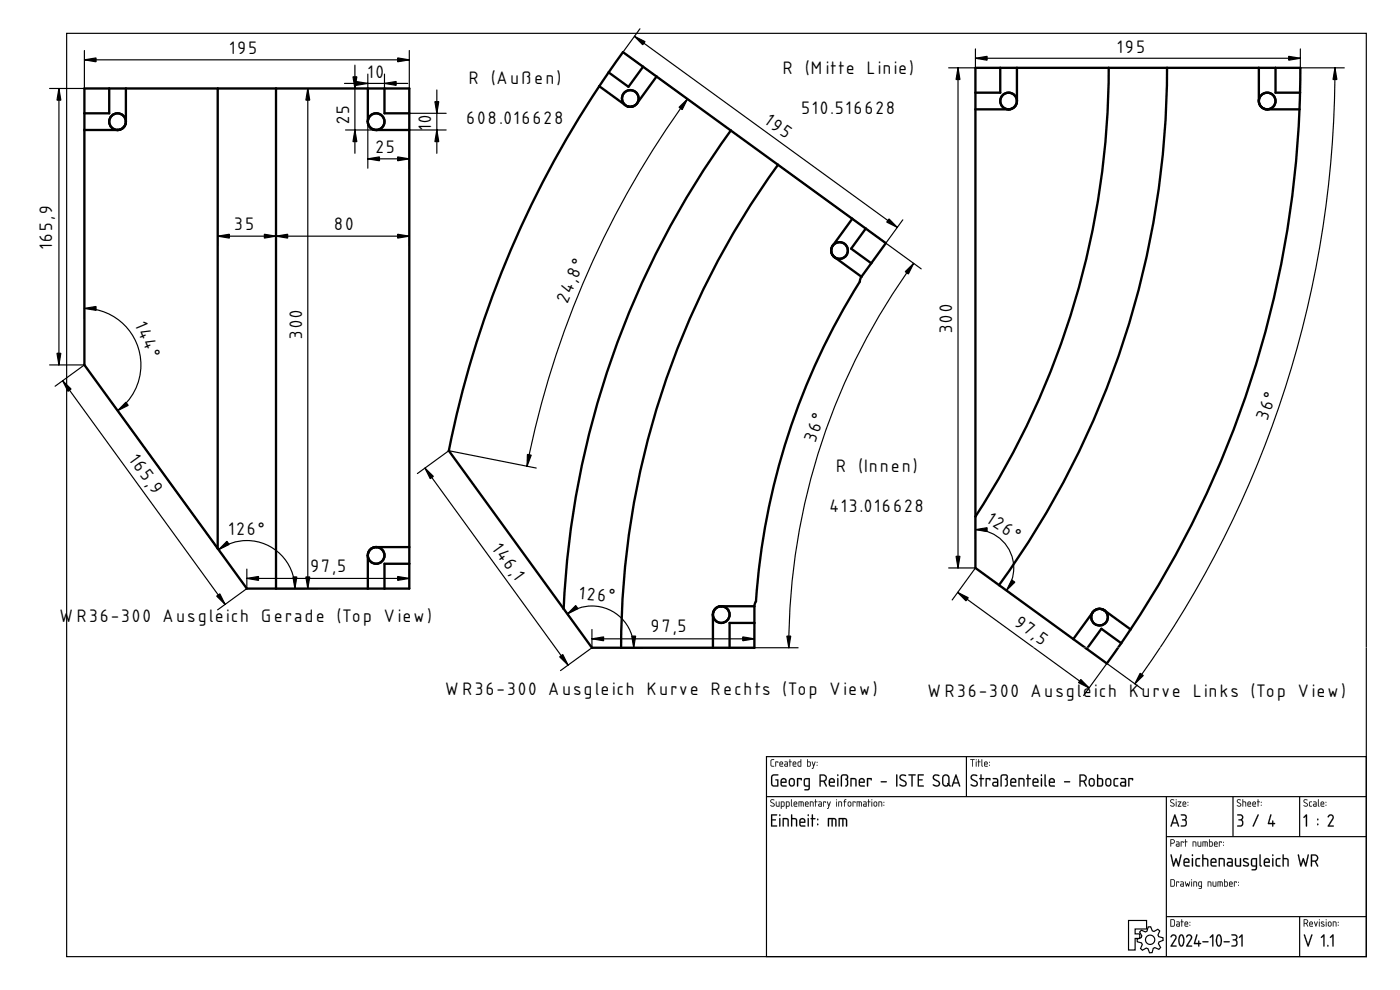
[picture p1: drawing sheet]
<svg xmlns="http://www.w3.org/2000/svg" width="420mm" height="297mm" viewBox="0 0 420 297" stroke-linecap="round" stroke-linejoin="round" font-family="sans-serif">
<defs><g id="words">
<g font-size="6.7">
<text x="69" y="16.3">195</text>
<text x="335.4" y="15.8">195</text>
<text x="110.5" y="23.3">1</text>
<text x="112.8" y="23.3">0</text>
<text x="235" y="22.1">R (Mitte Linie)</text>
<text x="140.7" y="25.2">R (Außen)</text>
<text x="240.5" y="34.2">510.516628</text>
<text x="104.8" y="37.3" transform="rotate(-90 104.8 37.3)">25</text>
<text x="129.4" y="39.1" transform="rotate(-90 129.4 39.1)">1</text>
<text x="129.4" y="36.8" transform="rotate(-90 129.4 36.8)">0</text>
<text x="140" y="37.3">608.016628</text>
<text x="229.2" y="37" transform="rotate(36 229.2 37)">195</text>
<text x="112.8" y="46">25</text>
<text x="70.4" y="69.1">35</text>
<text x="100.3" y="69.1">80</text>
<text x="15.7" y="74.8" transform="rotate(-90 15.7 74.8)">165,9</text>
<text x="170.3" y="91.1" transform="rotate(-67 170.3 91.1)">24,8°</text>
<text x="40.5" y="97.4" transform="rotate(67 40.5 97.4)">144°</text>
<text x="90.6" y="101.7" transform="rotate(-90 90.6 101.7)">300</text>
<text x="285.8" y="100" transform="rotate(-90 285.8 100)">300</text>
<text x="380.4" y="126.4" transform="rotate(-71 380.4 126.4)">36°</text>
<text x="38.5" y="138" transform="rotate(54 38.5 138)">165,9</text>
<text x="244.8" y="132.8" transform="rotate(-71 244.8 132.8)">36°</text>
<text x="251" y="141.5">R (Innen)</text>
<text x="249.1" y="153.6">413.016628</text>
<text x="68.8" y="160.6" transform="rotate(-1 68.8 160.6)">126°</text>
<text x="295.9" y="156.7" transform="rotate(33 295.9 156.7)">126°</text>
<text x="147.6" y="164.6" transform="rotate(54 147.6 164.6)">146,1</text>
<text x="93.1" y="171.5">97,5</text>
<text x="173.8" y="179.8" transform="rotate(5 173.8 179.8)">126°</text>
<text x="18" y="186.6">W</text>
<text x="23.1" y="186.6">R36-300 Ausgleich Gerade (Top View)</text>
<text x="195.3" y="189.7">97,5</text>
<text x="304.1" y="187.4" transform="rotate(36 304.1 187.4)">97,5</text>
<text x="133.7" y="208.6">W R36-300 Ausgleich Kurve Rechts (Top View)</text>
<text x="278.5" y="209.1">W R36-300 Ausgleich Kurve Links (Top View)</text>
</g>
</g></defs>
<g fill="none" stroke="#000" stroke-width=".35">
<path d="M20 10h390v277h-390zM230 227h180v60h-180zM230 239h180M290 227v12M350 239v48M370 239v12M390 239v12M350 251h60M338.7 276.2h5.4v2.5h-3.4v1.5h1.4v1.4h-1.4v3.4h-2zM342.5 279.1l1.2 .5 .5-.2 .4-1.3h.7l.5 1.2 .5 .2 1.2-.7 .5 .5-.5 1.2 .2 .5 1.3 .4 .1 .7-1.3 .5-.1 .5 .6 1.2-.5 .6-1.2-.6-.5 .2-.3 1.3-.8 .1-.5-1.3-.5-.1-1.1 .6-.6-.5 .5-1.2-.2-.5-1.3-.3v-.8l1.2-.5 .2-.5-.7-1.1zM350 275h60M390 275v12"/>
<circle cx="345.2" cy="282" r="1.4"/>
</g>
<g fill="#000">
<path d="M231.4 228l.9-.2-.8 .4v1.3l.1 .3h.6l.1 .2h-.7l-.3-.3zM232.7 228.5l.9 .1-.1 .3-.1-.2h-.5l-.1 1.3zM234.2 228.8l-.1 .3h.7l-.2-.4zM234.1 228.6a.55 .55 0 0 1 .7 0 .55 .55 0 0 1 .1 .7h-.8l.1 .5 .8 .1-.7 .1a.91 .91 0 0 1-.2-1.4zM235.6 229.4l.1 .4h.5v-.5zM235.5 228.5h.7l.3 .4-.1 1.1h-.6a.44 .44 0 0 1-.4-.4 .44 .44 0 0 1 .4-.5h.4v-.3zM237 227.8l.2 .1v.6l.4 .1-.4 .1-.1 1.3-.1-1.3-.3-.1 .3-.1zM238.2 228.8l-.1 .3h.7l-.2-.4zM238.1 228.6a.55 .55 0 0 1 .7 0 .55 .55 0 0 1 .1 .7h-.8l.1 .5 .8 .1-.7 .1a.91 .91 0 0 1-.2-1.4zM239.7 228.7l-.1 .1a.63 .63 0 0 0 0 .7 .63 .63 0 0 0 .7 .3v-1.1zM239.5 228.6l.8-.1v-.6l.1-.1v2.2h-.8l-.2-.2zM242.4 228.7v1.1h.6l.1-1zM242.2 227.8l.2 .1v.6h.7l.2 .3v.8l-.3 .4-.8-.1zM243.7 228.5l.5 1.1 .3-1h.2l-.7 2.1-.4-.1 .5-.7zM245.1 229.5l.2 .2zM245.1 228.6l.2 .3z"/>
<path d="M231.4 227.9l.9-.1v.2l-.8 .1v1.4l.1 .2 .7 .1v.2h-.7l-.3-.3zM231.4 228l-.1 1.7 .3 .3h.7l-.7-.2-.2-.3 .1-1.3 .8-.4zM232.7 228.5l.9 .1-.1 .3-.1-.2h-.5l-.1 1.3zM232.7 228.5l.1 1.5 .1-1.3h.5l.1 .2 .1-.3zM234.2 228.8l-.1 .3h.7l-.2-.4zM234.2 228.8l.4-.1 .2 .5h-.7zM234.1 228.6a.56 .56 0 0 1 .7 0 .56 .56 0 0 1 .1 .8l-.8-.1 .1 .4 .8 .2-.7 .1a.92 .92 0 0 1-.2-1.4zM234.1 228.6l-.2 .4 .1 .9 1 .1-.8-.2-.1-.3v-.2h.9l-.1-.6-.4-.2zM235.6 229.4v.3l.6 .1v-.5zM235.6 229.4l.7-.1v.5h-.7zM235.5 228.5h.7l.2 .2v1.3h-.8l-.2-.2 .1-.5 .7-.2v-.3l-.7-.1zM235.5 228.5l.7 .2 .1 .5-.8 .1v.6l.9 .1v-1.2l-.2-.3zM237 227.8l.2 .1v.6l.4 .1-.4 .1-.1 1.3-.1-1.3-.3-.1 .3-.1zM237 227.8v.7l-.2 .1 .2 .1 .1 1.3 .1-1.3 .4-.1-.4-.1zM238.2 228.8l-.1 .3h.7l-.2-.4zM238.2 228.8l.4-.1 .2 .5h-.7zM238.1 228.6a.56 .56 0 0 1 .7 0 .56 .56 0 0 1 .1 .8l-.8-.1 .1 .4 .8 .2-.7 .1a.92 .92 0 0 1-.2-1.4zM238.1 228.6l-.2 .4 .1 .9 .9 .1-.7-.2-.1-.3v-.2h.8l-.1-.6-.4-.2zM239.7 228.7l-.1 1 .7 .1v-1.1zM239.7 228.7h.6v1.1l-.7-.1zM239.5 228.6l.8-.1-.1-.6 .2-.1v2.2l-.9-.1zM239.5 228.6v1.3l.9 .1v-2.2l-.1 .7zM242.4 228.7v1.1l.6-.1a.7 .7 0 0 0-.1-1zM242.4 228.7l.7 .1-.1 1h-.6zM242.2 227.8l.2 .1v.6h.7l.2 .2v1.1l-.3 .2-.8-.1zM242.2 227.8v2.1l.8 .1 .3-.4v-.8l-.2-.3h-.7zM243.7 228.5l.2 .1 .3 1 .3-1h.3l-.8 2.1-.4-.1 .3-.1 .2-.6zM243.7 228.5l.4 1.4-.2 .6-.2 .1 .3 .1 .7-2.1h-.2l-.3 1zM245.1 229.5h.2v.3l-.2-.1zM245.1 229.5l.1 .3zM245.1 228.6h.2v.3h-.2zM245.1 228.6l.2 .2z"/>
<path d="M231.7 232.6l.6-.3 1.3 .1-.2 .3-1.4 .1-.2 .5v1.9l.3 .4 1.1 .1v-1.5l-.5-.2 .2-.2 .7 .1v2.1h-1.6l-.5-.4-.1-2.4zM231.7 232.6l-.3 .6 .1 2.4 .5 .4 1.5-.1v-2l-.8 .1 .6 .1v1.6l-1.2-.1-.4-.4v-1.9l.3-.6h1.4l.1-.3h-1.2zM234.7 234l-.1 .6h1.1a.55 .55 0 0 0-.3-.7 .55 .55 0 0 0-.7 .1zM234.7 234l.8-.1 .3 .7h-1.2zM234.5 233.6l.1 .1a.93 .93 0 0 1 1.2 0 .93 .93 0 0 1 .1 1.2h-1.3l.2 .7h1.1l.2 .2-.2 .3h-.9a.92 .92 0 0 1-.8-1.3l.1-.7zM234.6 233.7l-.3 .6 .2 1.5 .5 .2h1v-.3l-1.2-.1-.2-.4v-.3l1.4-.1-.2-1.1-.6-.2zM237.3 233.9l-.2 1.2 .2 .5a.56 .56 0 0 0 .9-.6l-.2-1zM237.2 233.9l.4-.1 .5 .3 .1 .9-.2 .6a.57 .57 0 0 1-.6 0 .57 .57 0 0 1-.4-.5zM237 233.6h.1a.92 .92 0 0 1 .9-.1 .92 .92 0 0 1 .6 .8v.8a.94 .94 0 0 1-.6 .9 .94 .94 0 0 1-1-.2l-.3-.7a1.39 1.39 0 0 1 .3-1.5zM237.1 233.7l-.3 .4-.1 1a.92 .92 0 0 0 .6 .8 .92 .92 0 0 0 1-.1l.2-.7-.1-1.2-.5-.4zM239.2 233.5l1.3-.1 .2 .2-.2 .6-.2-.4h-.8l.1 2-.2 .2a3.6 3.6 0 0 1-.2-2.5zM239.2 233.5l.2 2.5 .1-.2v-2h.8l.2 .3 .1-.5zM241.7 233.9l-.1 1.5 .2 .2 .9 .1v-1.9zM241.7 233.9l1-.1v1.9l-1-.1zM241.4 233.6a1.6 1.6 0 0 1 1.7 0v2.9a1.02 1.02 0 0 1-1.7 .5l.2-.2 .9-.1 .2-.6a1.09 1.09 0 0 1-1.3-.2 1.09 1.09 0 0 1-.2-1.3zM241.4 233.7l-.2 .5 .2 1.6 1.3 .2a.73 .73 0 0 1-.3 .8 .73 .73 0 0 1-.8 0l-.1 .3h.9l.5-.3 .1-3.2-1-.1zM246.3 232.7v1.5a.93 .93 0 0 0 1.1-.1 .93 .93 0 0 0 .3-1l-.4-.3zM246.3 232.7h1l.3 .2a.67 .67 0 0 1 0 1l-.3 .3h-1zM246 232.4l.1-.1a1.74 1.74 0 0 1 1.8 .4 1.1 1.1 0 0 1-.4 1.8l.6 1.5-.3-.1-.7-1.3h-.8v1.2l-.3 .2zM246 232.4v3.6l.3-.2v-1.3h.8l.7 1.4 .3 .1-.6-1.6 .5-.4a1.06 1.06 0 0 0-.9-1.6zM249.2 234l-.1 .6h1.1a.55 .55 0 0 0-.3-.7 .55 .55 0 0 0-.7 .1zM249.2 234l.8-.1 .2 .7h-1.1zM249 233.6v.1a.93 .93 0 0 1 1.3 0 .93 .93 0 0 1 .1 1.2h-1.3l.2 .7h1.1l.2 .2-.2 .3h-.9a.92 .92 0 0 1-.8-1.3v-.7zM249.1 233.7l-.4 .6 .2 1.5 .6 .2h1v-.3l-1.3-.1-.1-.4v-.3l1.4-.1-.2-1.1-.6-.2zM251.3 233.5l.3 .1v2.2l-.2 .2-.2-.2zM251.3 233.5l.1 2.5 .2-2.4zM251.2 232.6a.26 .26 0 0 1 .5 0 .26 .26 0 0 1-.5 0zM251.3 232.4v.4h.2v-.4zM252.6 232.5l1.2-.2 .6 .3a.91 .91 0 0 1-.1 1.2l.2 .3 .1 1.2a.57 .57 0 0 1-.3 .6 .57 .57 0 0 1-.7-.1l.5-.4v-1.3l-.5-.3 .5-.3v-.6l-.3-.2-1 .1-.1 3-.2 .2-.2-.2v-2.8zM252.6 232.5l-.2 .5 .1 3 .2-3.1 .2-.2h.9a.58 .58 0 0 1 .4 .6 .58 .58 0 0 1-.5 .5l.5 .6v1l-.5 .5 .7-.2 .1-1.3a.65 .65 0 0 1 0-1.1l-.1-.6-.4-.3zM255.3 233.5l1.2-.1 .6 .7v1.7l-.2 .2-.2-.2v-1.8l-1.1-.2v2l-.2 .2a3.7 3.7 0 0 1-.1-2.5zM255.3 233.5v2.4l.2-.1v-2h.9l.3 .2 .2 2 .1-.9a1.11 1.11 0 0 0-.7-1.6zM258.2 234l-.1 .6h1.1a.55 .55 0 0 0-.3-.7 .55 .55 0 0 0-.7 .1zM258.2 234l.8-.1 .2 .7h-1.2zM258 233.6v.1a.93 .93 0 0 1 1.3 0 .93 .93 0 0 1 .1 1.2h-1.3l.1 .7h1.1l.3 .2-.3 .3h-.9a.92 .92 0 0 1-.7-1.3v-.7zM258 233.7l-.3 .6 .2 1.5 .5 .2h1.1v-.3l-1.3-.1-.2-.4v-.3l1.5-.1-.2-1.1-.7-.2zM260.2 233.5l1.2-.1 .3 .2-.2 .6-.2-.4h-.8l.1 2-.3 .2a3.6 3.6 0 0 1-.1-2.5zM260.2 233.5l.1 2.5 .2-.2v-2h.8l.2 .3 .1-.5zM264.3 234.4h1.7l.2 .2-.2 .2h-1.5zM264.4 234.4l.1 .3 1.6-.1-.1-.2zM269 232.4l.3 .2v3.2l-.2 .3-.2-.3zM269 232.4v3.4l.1 .2 .2-.2v-3.2zM270.2 232.6l.4-.3 .9 .1 .4 .2v.2l-.2 .1a.71 .71 0 0 0-1-.2 .71 .71 0 0 0-.2 .9l1.1 .6a.93 .93 0 0 1 .2 1.6 1.25 1.25 0 0 1-1.9-.5l1.4 .3 .4-.5-.1-.4-1.6-.9-.1-.5zM270.2 232.6a.91 .91 0 0 0 .2 1.5l1 .5a.64 .64 0 0 1 .3 .9 .64 .64 0 0 1-1 .1l-.6-.3v.4a1.09 1.09 0 0 0 1.4 .3 1.09 1.09 0 0 0 .5-1.4l-1.6-.9-.2-.4 .5-.6 1.2 .1a1.09 1.09 0 0 0-1.7-.2zM272.6 232.4l2-.1 .2 .2-.2 .2h-.7v3.1l-.2 .3-.2-.3v-3.1h-.9zM272.7 232.4v.2l.9 .1 .1 3.3 .2-3.3 .9-.2zM275.5 232.4h1.7l-.1 .3h-1.3v1.1h.9l.2 .2-.2 .2h-.9v1.5l1.3-.1 .1 .4h-1.8zM275.5 232.4v3.6h1.7l-.1-.3h-1.4v-1.6l1.2-.1-1.2-.2v-1.1h1.4l.1-.3zM280.2 232.6l.4-.3 .9 .1 .4 .2v.2l-.2 .1a.71 .71 0 0 0-1-.2 .71 .71 0 0 0-.2 .9l1.1 .6a.93 .93 0 0 1 .2 1.6 1.25 1.25 0 0 1-1.9-.5l1.4 .3 .4-.5-.1-.4-1.6-.9-.1-.5zM280.2 232.6a.91 .91 0 0 0 .2 1.5l1 .5a.64 .64 0 0 1 .3 .9 .64 .64 0 0 1-1 .1l-.6-.3v.4a1.09 1.09 0 0 0 1.4 .3 1.09 1.09 0 0 0 .5-1.4l-1.6-.9-.1-.4 .4-.6 1.2 .1a1.09 1.09 0 0 0-1.7-.2zM283.4 232.9l-.3 .6 .1 1.6 .3 .4 .6 .1 .3-.2-.1-.4h.3l-.1-1.8-.5-.5zM283.4 232.8a.77 .77 0 0 1 .8-.1 .77 .77 0 0 1 .4 .7v1.7l-.2-.1-.1 .1 .2 .3a.75 .75 0 0 1-.9 .3 .75 .75 0 0 1-.5-.8v-1.7zM283.1 232.6a1.14 1.14 0 0 1 1.9 .8l-.1 1.9 .5 .5-.3 .2-.4-.4-.3 .3a1.02 1.02 0 0 1-1.3-.2l-.3-.5-.1-1.8zM283 232.8l-.2 2.1a1.08 1.08 0 0 0 .7 1 1.08 1.08 0 0 0 1.2-.3l.6 .4-.4-.7v-1.9l-.2-.7a1.18 1.18 0 0 0-1.7 .1zM286.8 232.4l.3 .1 1.1 3.2-.2 .4-.4-1h-1.4l-.3 .9-.3-.1zM286.8 232.4l-1.2 3.5h.4l.2-.8h1.4l.4 .9 .1-.2-1.1-3.3zM286.9 233.1l-.6 1.6h1.2zM286.9 233l.6 1.8h-1.2z"/>
<path d="M231.7 232.6l.6-.3 1.3 .1-.2 .3-1.4 .1-.3 .5 .1 1.9 .3 .4 1.1 .1v-1.5l-.5-.2 .2-.2 .7 .1-.1 2.1h-1.5l-.5-.4-.1-2.4zM234.7 234l-.1 .6h1.1a.58 .58 0 0 0-.2-.7 .58 .58 0 0 0-.8 .1zM234.6 233.7a.92 .92 0 0 1 1.2 0 .92 .92 0 0 1 .1 1.2h-1.3l.2 .7 1.3 .2-1.1 .2a.89 .89 0 0 1-.8-1.2l.1-.7zM237.3 233.9l-.2 1.2a.57 .57 0 0 0 .6 .6 .57 .57 0 0 0 .5-.7l-.2-1.1-.4-.1zM237.1 233.6a.92 .92 0 0 1 1.4 .7v.8a.91 .91 0 0 1-.9 .9 .91 .91 0 0 1-.9-.9l.1-1zM239.2 233.5l1.3-.1 .2 .2-.2 .6-.2-.4h-.8v2l-.1 .2-.2-.2zM241.7 233.9l-.1 1.5 .2 .2 .9 .1v-1.9zM241.4 233.7l.6-.3 1 .1v3a1 1 0 0 1-1.6 .5l1.1-.3 .2-.7a1.06 1.06 0 0 1-1.2-.1 1.06 1.06 0 0 1-.3-1.3zM246.3 232.7v1.5a.96 .96 0 0 0 1.1-.1 .96 .96 0 0 0 .3-1l-.4-.4zM246 232.4h.1a1.71 1.71 0 0 1 1.8 .4 1.12 1.12 0 0 1-.4 1.7l.6 1.5-.3-.1-.7-1.3h-.8v1.2l-.3 .2zM249.2 234l-.1 .6h1.1a.58 .58 0 0 0-.3-.7 .58 .58 0 0 0-.7 .1zM249 233.7a.92 .92 0 0 1 1.3 0 .92 .92 0 0 1 .1 1.2h-1.3l.2 .7 1.3 .2-1.1 .2a.89 .89 0 0 1-.8-1.2l.1-.7zM251.3 233.5l.3 .1v2.2l-.2 .2-.2-.2zM251.2 232.6a.25 .25 0 0 1 .5 0 .25 .25 0 0 1-.5 0zM252.6 232.5l1.2-.2a.85 .85 0 0 1 .7 .6 .85 .85 0 0 1-.2 .9l.2 .3v1.2a.55 .55 0 0 1-.2 .6 .55 .55 0 0 1-.7-.1l.6-.6v-.9l-.6-.5a.57 .57 0 0 0 .6-.5 .57 .57 0 0 0-.4-.6h-.9l-.2 .2v2.9l-.2 .2-.2-.2v-2.8zM255.3 233.5a1.44 1.44 0 0 1 1.7 .5l.1 1.8-.2 .2-.2-.2v-1.8l-.3-.2h-.8v2l-.2 .2-.2-.2zM258.2 234l-.1 .6h1.1a.58 .58 0 0 0-.3-.7 .58 .58 0 0 0-.7 .1zM258 233.7a.92 .92 0 0 1 1.2 0 .92 .92 0 0 1 .2 1.2h-1.3l.1 .7 1.3 .2-1.1 .2a.89 .89 0 0 1-.7-1.2v-.7zM260.2 233.5l1.2-.1 .3 .2-.2 .6-.2-.4h-.8v2l-.2 .2-.1-.2zM264.4 234.4h1.6l.1 .2-1.6 .1zM269 232.4l.3 .2v3.2l-.2 .2-.2-.2zM270.2 232.6a1.41 1.41 0 0 1 1.7 .1l-.2 .2a.73 .73 0 0 0-1-.2 .73 .73 0 0 0-.3 .9l1.1 .6a1.02 1.02 0 0 1 .4 1.6 1.02 1.02 0 0 1-1.6 0l-.4-.2 .2-.3a.88 .88 0 0 0 1 .4 .88 .88 0 0 0 .6-.8l-1.7-1.2-.1-.4zM272.7 232.4l1.9-.1 .2 .2-.9 .2v3.1l-.2 .2-.2-.2v-3.1l-.8-.1zM275.5 232.4h1.7l-.1 .3h-1.3v1.1l1.1 .2-1.1 .2v1.5h1.3l.1 .3h-1.7zM280.2 232.6a1.41 1.41 0 0 1 1.7 .1l-.2 .2a.73 .73 0 0 0-1-.2 .73 .73 0 0 0-.3 .9l1.2 .6a1.02 1.02 0 0 1 .3 1.6 1.02 1.02 0 0 1-1.6 0l-.3-.2 .1-.3a.88 .88 0 0 0 1 .4 .88 .88 0 0 0 .6-.8l-1.7-1.2-.1-.4zM283.4 232.9l-.3 .3v1.7a.75 .75 0 0 0 .5 .7 .75 .75 0 0 0 .8-.2l-.2-.3 .2-.2 .2 .1v-1.6a.74 .74 0 0 0-.4-.6 .74 .74 0 0 0-.8 .1zM283.1 232.6a1.11 1.11 0 0 1 1.9 .8l-.1 1.9 .4 .7-.6-.4a1.11 1.11 0 0 1-1.2 .4 1.11 1.11 0 0 1-.8-1.1l.1-1.7zM286.8 232.4l.3 .1 1.1 3.3-.2 .2-.4-.9h-1.4l-.3 .9-.3-.1zM286.9 233.1l-.6 1.6h1.2z"/>
<path d="M291.2 227.8l1.3 .1-.6 .1-.1 2-.1-2h-.5zM291.2 227.8l.5 .2 .1 2 .1-2 .6-.1zM292.9 228.5l.2 .1-.1 1.4zM292.9 228.5l.1 1.5 .1-1.4zM292.8 228a.2 .2 0 0 1 .4 0 .2 .2 0 0 1-.4 0zM292.9 227.8l.1 .3zM293.6 227.8l.2 .1v.6l.5 .1-.5 .1-.1 1.3-.1-1.3-.2-.1 .2-.1zM293.6 227.8v.7l-.2 .1 .2 .1 .1 1.3 .1-1.3 .5-.1-.5-.1zM294.6 227.8l.2 .1 .1 2.1-.4-.3zM294.6 227.8v1.9l.3 .3zM295.6 228.8v.3h.6l-.2-.4zM295.6 228.8l.4-.1 .2 .5h-.7zM295.5 228.6a.56 .56 0 0 1 .8 0 .56 .56 0 0 1 0 .8l-.8-.1 .1 .4 .9 .2-.7 .1a.92 .92 0 0 1-.3-1.4zM295.5 228.6l-.2 .4 .2 .9 .9 .1-.8-.2-.1-.3v-.2h.9l-.1-.6-.4-.2zM296.9 229.5h.2v.3l-.2-.1zM296.9 229.5l.1 .3zM296.9 228.6h.2v.3h-.2zM296.9 228.6l.1 .2z"/>
<path d="M291.2 227.8l1.3 .1-.6 .1-.1 2-.1-2h-.5zM292.9 228.5l.2 .1-.1 1.4zM292.9 228a.14 .14 0 0 1 .2 0 .14 .14 0 0 1-.2 0zM293.6 227.8l.2 .1v.6l.5 .1-.5 .1-.1 1.3-.1-1.3-.2-.1 .2-.1zM294.6 227.8l.2 .1 .1 2.1-.3-.3zM295.6 228.8v.3h.6l-.2-.4zM295.5 228.6a.55 .55 0 0 1 .8 0 .55 .55 0 0 1 0 .7h-.8l.2 .5 .7 .1-.6 .1a.91 .91 0 0 1-.3-1.4zM296.9 229.5l.1 .2zM296.9 228.6l.1 .3z"/>
<path d="M291.5 232.6l.4-.3 .9 .1 .5 .2v.2l-.3 .1a.71 .71 0 0 0-.9-.2 .71 .71 0 0 0-.3 .9l1.1 .6a.93 .93 0 0 1 .3 1.6 1.25 1.25 0 0 1-1.9-.5l1.4 .3 .4-.5-.2-.4-1.5-.9-.1-.5zM291.6 232.6a.91 .91 0 0 0 .2 1.5l1 .5a.64 .64 0 0 1 .2 .9 .64 .64 0 0 1-1 .1l-.5-.3-.1 .4a1.09 1.09 0 0 0 1.4 .3 1.09 1.09 0 0 0 .5-1.4l-1.5-.9-.2-.4 .4-.6 1.2 .1a1.09 1.09 0 0 0-1.6-.2zM294.3 232.4l.3 .1v1l.6-.1 .2 .2-.8 .2v2l-.2 .3-.2-.3v-2l-.3-.2 .3-.1zM294.3 232.4v1.1l-.4 .1 .4 .2 .1 2.2 .2-2.2 .7-.2-.7-.1v-1zM295.8 233.5l1.3-.1 .2 .2-.2 .6-.2-.4h-.8l.1 2-.2 .2a3.6 3.6 0 0 1-.2-2.5zM295.9 233.5l.1 2.5 .1-.2v-2h.8l.2 .3 .1-.5zM298.2 235v.6l1 .1v-.8zM298.2 235l1-.1v.8l-1-.1zM298 233.5l1.1-.1 .5 .6v1.9l-1.1 .2a.75 .75 0 0 1-.7-.5 .75 .75 0 0 1 .2-.8l.3-.3h.9l-.1-.6-1.1-.1zM298 233.5v.2l1.2 .3v.6h-.7a.73 .73 0 0 0-.7 .4 .73 .73 0 0 0 .2 .8l1.4 .2 .2-.2-.1-2-.4-.3zM300.5 232.5l1.2-.2 .6 .3a.91 .91 0 0 1-.1 1.2l.3 .3v1.2a.57 .57 0 0 1-.3 .6 .57 .57 0 0 1-.6-.1l.5-.4-.1-1.3-.4-.3 .4-.3 .1-.6-.3-.2-1.1 .1v3l-.2 .2-.3-.2v-2.8zM300.5 232.5l-.2 .5 .2 3 .1-3.1 .3-.2h.9a.58 .58 0 0 1 .3 .6 .58 .58 0 0 1-.5 .5l.6 .6-.1 1-.5 .5 .8-.2 .1-1.3a.65 .65 0 0 1 0-1.1l-.1-.6-.5-.3zM303.7 234l-.2 .6h1.1a.55 .55 0 0 0-.2-.7 .55 .55 0 0 0-.7 .1zM303.6 234l.8-.1 .3 .7h-1.2zM303.5 233.6v.1a.93 .93 0 0 1 1.2 0 .93 .93 0 0 1 .1 1.2h-1.3l.2 .7h1.1l.2 .2-.2 .3h-.9a.92 .92 0 0 1-.8-1.3l.1-.7zM303.5 233.7l-.3 .6 .2 1.5 .5 .2h1v-.3l-1.2-.1-.2-.4v-.3l1.4-.1-.1-1.1-.7-.2zM305.7 233.5l1.3-.1 .5 .7v1.7l-.2 .2-.2-.2v-1.8l-1.1-.2v2l-.2 .2a3.7 3.7 0 0 1-.1-2.5zM305.7 233.5v2.4l.3-.1v-2h.8l.3 .2 .2 2 .2-.9a1.11 1.11 0 0 0-.7-1.6zM308.3 232.4l.4 .1-.1 1 .6-.1 .2 .2-.7 .2v2l-.2 .3-.2-.3v-2l-.4-.2 .4-.1zM308.4 232.4l-.1 1.1-.3 .1 .3 .2 .2 2.2 .2-.2-.1-2 .8-.2-.8-.1 .1-1zM310.3 234l-.1 .6h1.1a.55 .55 0 0 0-.2-.7 .55 .55 0 0 0-.7 .1zM310.3 234l.8-.1 .3 .7h-1.2zM310.1 233.6l.1 .1a.93 .93 0 0 1 1.2 0 .93 .93 0 0 1 .1 1.2h-1.3v.3l.2 .4 1.3 .1v.3l-1.1 .1-.6-.3-.2-1.5zM310.2 233.7l-.3 .6 .2 1.5 .5 .2h1v-.3l-1.2-.1-.2-.4v-.3l1.4-.1-.1-1.1-.7-.2zM312.4 233.5l.4 .1v2.2l-.2 .2-.3-.2zM312.4 233.5l.2 2.5 .1-2.4zM312.3 232.6a.3 .3 0 0 1 .6 0 .3 .3 0 0 1-.6 0zM312.4 232.4v.4h.3v-.4zM313.5 232.4l.3 .1v2.9l.4 .3a.39 .39 0 0 1-.6 .3 .39 .39 0 0 1-.2-.5zM313.5 232.4v3.1l.1 .4 .4 .1 .2-.2-.4-.4v-2.9zM315.2 234l-.1 .6h1.1a.55 .55 0 0 0-.2-.7 .55 .55 0 0 0-.7 .1zM315.2 234l.8-.1 .3 .7h-1.2zM315.1 233.6v.1a.93 .93 0 0 1 1.2 0 .93 .93 0 0 1 .1 1.2h-1.3v.3l.2 .4 1.3 .1v.3l-1.1 .1-.6-.3-.2-1.5zM315.1 233.7l-.3 .6 .2 1.5 .5 .2h1v-.3l-1.2-.1-.2-.4v-.3l1.4-.1-.1-1.1-.7-.2zM319.4 234.4h1.6l.2 .2-.2 .2h-1.5zM319.4 234.4l.1 .3 1.6-.1-.1-.2zM324.3 232.7v1.5a1 1 0 0 0 1.4-1.1l-.4-.3zM324.3 232.7h1l.3 .2a.67 .67 0 0 1 0 1l-.3 .3h-1zM324 232.4l.1-.1a1.74 1.74 0 0 1 1.8 .4 1.1 1.1 0 0 1-.4 1.8l.6 1.5-.3-.1-.7-1.3h-.8v1.2l-.3 .2zM324 232.4v3.6l.3-.2v-1.3h.8l.7 1.4 .3 .1-.7-1.6 .6-.4a1.06 1.06 0 0 0-.9-1.6zM327.3 233.9l-.2 1.2 .2 .5a.56 .56 0 0 0 .9-.6l-.2-1zM327.2 233.9l.4-.1 .5 .3 .1 .9-.2 .6a.55 .55 0 0 1-.6 0 .55 .55 0 0 1-.3-.5zM327 233.6a.94 .94 0 0 1 1.6 .7v.8a.94 .94 0 0 1-.6 .9 .94 .94 0 0 1-1-.2l-.3-.7a1.38 1.38 0 0 1 .3-1.5zM327.1 233.7l-.3 .4-.1 1a.92 .92 0 0 0 .6 .8 .92 .92 0 0 0 1-.1l.2-.7-.1-1.2-.5-.4zM329.6 233.8v1.9l.7-.1a1.22 1.22 0 0 0 .3-1.7zM329.6 233.8h.7a1.1 1.1 0 0 1 .4 1.4l-.2 .4-.9 .1zM329.3 232.4l.3 .1v.9h1l.4 .4 .1 1.7-.4 .5h-1.2l-.3-.2zM329.3 232.4v3.4l1.4 .1 .4-.6-.1-1.4-.4-.4h-1v-1zM332.2 233.9l-.1 1.2 .2 .5a.56 .56 0 0 0 .9-.6l-.2-1zM332.2 233.9l.4-.1 .5 .3 .1 .9-.3 .6a.57 .57 0 0 1-.6 0 .57 .57 0 0 1-.3-.5zM332 233.6a.92 .92 0 0 1 1-.1 .92 .92 0 0 1 .6 .8v.8a.94 .94 0 0 1-.6 .9 .94 .94 0 0 1-1-.2l-.3-.7a1.39 1.39 0 0 1 .3-1.5zM332.1 233.7l-.3 .4-.1 1a.92 .92 0 0 0 .6 .8 .92 .92 0 0 0 .9-.1l.3-.7-.1-1.2-.6-.4zM334.3 233.6l1.1-.2 .2 .4a.76 .76 0 0 0-.9 .1 .76 .76 0 0 0-.2 .9l.1 .6 1 .3-.2 .3a1.02 1.02 0 0 1-1.1-.2 1.02 1.02 0 0 1-.2-1.1zM334.4 233.7l-.2 .5 .2 1.6 1 .2 .2-.3a1.01 1.01 0 0 1-1.2-1 1.01 1.01 0 0 1 1.2-1v-.2l-.7-.1zM336.6 235v.6l1 .1v-.8zM336.6 235l1-.1v.8l-1-.1zM336.3 233.5l1.2-.1 .5 .6v1.9l-1.2 .2a.75 .75 0 0 1-.7-.5 .75 .75 0 0 1 .2-.8l.3-.3h1l-.1-.6-1.2-.1zM336.4 233.5v.2l1.2 .3v.6h-.8a.73 .73 0 0 0-.6 .4 .73 .73 0 0 0 .1 .8l1.4 .2 .2-.2-.1-2-.4-.3zM338.6 233.5l1.3-.1 .2 .2-.2 .6-.2-.4h-.7v2l-.2 .2a3.6 3.6 0 0 1-.2-2.5zM338.7 233.5l.1 2.5 .1-.2v-2h.8l.2 .3 .1-.5z"/>
<path d="M291.5 232.6a1.41 1.41 0 0 1 1.8 .1l-.3 .2a.73 .73 0 0 0-.9-.2 .73 .73 0 0 0-.3 .9l1.1 .6a1.02 1.02 0 0 1 .3 1.6 1.02 1.02 0 0 1-1.5 0l-.4-.2 .2-.3a.88 .88 0 0 0 .9 .4 .88 .88 0 0 0 .7-.8l-1.7-1.2-.1-.4zM294.3 232.4l.3 .1v1l.7 .1-.7 .2v2l-.2 .2-.2-.2v-2l-.3-.2 .3-.1zM295.8 233.5l1.3-.1 .2 .2-.2 .6-.2-.4h-.8v2l-.1 .2-.2-.2zM298.2 235l-.1 .4 .2 .2 .9 .1v-.8zM298 233.5h1.1l.5 .5v1.9l-1.1 .1a.74 .74 0 0 1-.8-.7 .74 .74 0 0 1 .8-.8h.7v-.5l-1.2-.3zM300.5 232.5l1.2-.2a.85 .85 0 0 1 .8 .6 .85 .85 0 0 1-.3 .9l.2 .3 .1 1.2a.55 .55 0 0 1-.3 .6 .55 .55 0 0 1-.6-.1l.5-.6v-.9l-.5-.5a.57 .57 0 0 0 .5-.5 .57 .57 0 0 0-.3-.6h-.9l-.2 .2-.1 2.9-.1 .2-.2-.2v-2.8zM303.7 234l-.2 .6h1.2a.58 .58 0 0 0-.3-.7 .58 .58 0 0 0-.7 .1zM303.5 233.7a.92 .92 0 0 1 1.2 0 .92 .92 0 0 1 .1 1.2h-1.3l.2 .7 1.3 .2-1.1 .2a.89 .89 0 0 1-.7-1.2v-.7zM305.7 233.5a1.44 1.44 0 0 1 1.8 .5v1.8l-.2 .2-.2-.2v-1.8l-.3-.2h-.8v2l-.2 .2-.2-.2zM308.4 232.4l.3 .1v1l.7 .1-.7 .2v2l-.2 .2-.2-.2v-2l-.4-.2 .4-.1zM310.3 234l-.1 .6h1.1a.58 .58 0 0 0-.2-.7 .58 .58 0 0 0-.8 .1zM310.2 233.7a.92 .92 0 0 1 1.2 0 .92 .92 0 0 1 .1 1.2h-1.3l.2 .7 1.3 .2-1.1 .2a.89 .89 0 0 1-.8-1.2l.1-.7zM312.4 233.5l.3 .1v2.2l-.1 .2-.2-.2zM312.4 232.6a.24 .24 0 0 1 .4 0 .24 .24 0 0 1-.4 0zM313.5 232.4l.3 .1v2.9l.3 .3a.37 .37 0 0 1-.5 .3 .37 .37 0 0 1-.1-.5zM315.2 234l-.1 .6h1.1a.58 .58 0 0 0-.2-.7 .58 .58 0 0 0-.8 .1zM315.1 233.7a.92 .92 0 0 1 1.2 0 .92 .92 0 0 1 .1 1.2h-1.3l.2 .7 1.3 .2-1.1 .2a.89 .89 0 0 1-.7-1.2v-.7zM319.4 234.4h1.6l.2 .2-1.7 .1zM324.3 232.7v1.5a.96 .96 0 0 0 1.1-.1 .96 .96 0 0 0 .3-1l-.4-.4zM324 232.4h.1a1.71 1.71 0 0 1 1.8 .4 1.12 1.12 0 0 1-.4 1.7l.6 1.5-.3-.1-.7-1.3h-.8v1.2l-.3 .2zM327.3 233.9l-.2 1.2a.57 .57 0 0 0 .6 .6 .57 .57 0 0 0 .5-.7l-.2-1.1-.4-.1zM327.1 233.6a.92 .92 0 0 1 1.4 .7v.8a.91 .91 0 0 1-.9 .9 .91 .91 0 0 1-.9-.9l.1-1zM329.6 233.8v1.9h.7a1.24 1.24 0 0 0 .3-1.8zM329.3 232.4l.3 .1v.9l1 .1 .4 .4v1.6l-.3 .4-1.2 .1-.3-.2zM332.2 233.9l-.2 1.2a.57 .57 0 0 0 .7 .6 .57 .57 0 0 0 .5-.7l-.2-1.1-.4-.1zM332 233.6a.92 .92 0 0 1 1.5 .7v.8a.91 .91 0 0 1-.9 .9 .91 .91 0 0 1-.9-.9v-1zM334.4 233.7l1-.3 .2 .3a.77 .77 0 0 0-.9 .2 .77 .77 0 0 0-.2 .9l.1 .7 1 .2-.2 .3a.99 .99 0 0 1-1.1-.2 .99 .99 0 0 1-.1-1.1zM336.6 235l-.1 .4 .2 .2 .9 .1v-.8zM336.4 233.5h1l.5 .5v1.9l-1.1 .1a.74 .74 0 0 1-.7-.7 .74 .74 0 0 1 .7-.8h.8v-.5l-1.2-.3zM338.6 233.5l1.3-.1 .2 .2-.2 .6-.2-.4h-.7v2l-.2 .2-.2-.2z"/>
<path d="M231.3 240l.8-.2 .3 .2-.1 .1a.48 .48 0 0 0-.6-.1 .48 .48 0 0 0-.2 .5l1 .8-.2 .6a.59 .59 0 0 1-.6 .2 .59 .59 0 0 1-.4-.5l.7 .2 .3-.3-1.1-.9zM231.3 240l-.1 .6 .9 .5a.35 .35 0 0 1 .2 .4 .35 .35 0 0 1-.4 .3l-.6-.2v.2a.64 .64 0 0 0 1 .2 .64 .64 0 0 0-.2-1l-.7-.4v-.3l.3-.3 .6 .1a.65 .65 0 0 0-1-.1zM232.9 240.5l.2 .1v1.1l.6 .1v-1.2l.2-.1v1.5l-1-.1zM232.9 240.5l.1 1.4 .9 .1v-1.5l-.2 .1v1.2h-.4l-.3-.1zM234.6 240.7v1.1h.5l.1-1zM234.5 240.7l.7 .1-.1 1h-.6zM234.4 240.5h.8l.3 .4-.1 1-.8 .1-.2 .7zM234.4 240.5v2.1l.1-.6h.5a.81 .81 0 0 0 .5-1 .81 .81 0 0 0-1-.5zM236.1 240.7v1.1h.5l.1-1zM236.1 240.7l.7 .1-.2 1h-.5zM235.9 240.5h.8l.3 .4-.1 1-.8 .1-.1 .7zM235.9 240.5v2.1l.2-.6h.5a.81 .81 0 0 0 .4-1 .81 .81 0 0 0-1-.5zM237.4 239.8l.2 .1 .1 2.1-.3-.3zM237.4 239.9v1.8l.3 .3-.1-2.1zM238.5 240.8l-.1 .3h.7l-.2-.4zM238.4 240.8l.5-.1 .2 .5h-.7zM238.3 240.6h.1a.56 .56 0 0 1 .7 0 .56 .56 0 0 1 .1 .8l-.8-.1v.4l.9 .2-.7 .1a.92 .92 0 0 1-.3-1.4zM238.4 240.6l-.2 .4 .1 .9 .9 .1-.7-.2-.1-.3v-.2h.8l-.1-.6-.4-.2zM239.7 240.5l1.4 .1 .1 1.4-.2-.1-.1-1.1-.4-.1-.1 1.3-.1-1.3h-.4v1.2l-.2 .1zM239.7 240.5v1.5l.1-1.3h.5l.1 1.3 .1-1.3h.4l.1 1.3 .2-.1a.91 .91 0 0 0-.8-1.4zM241.9 240.8l-.1 .3h.7l-.2-.4zM241.9 240.8l.4-.1 .2 .5h-.7zM241.8 240.6a.56 .56 0 0 1 .7 0 .56 .56 0 0 1 .1 .8l-.8-.1 .1 .4 .8 .2-.7 .1a.92 .92 0 0 1-.2-1.4zM241.8 240.6l-.2 .4 .1 .9 .9 .1-.7-.2-.1-.3v-.2h.8l-.1-.6-.4-.2zM243.1 240.5l1 .1v1.4l-.2-.1v-1.1l-.6-.1v1.2l-.2 .1zM243.1 240.5v1.5l.2-1.3 .6 .1 .2 1.2v-.7a.68 .68 0 0 0-.1-.7 .68 .68 0 0 0-.8-.1zM244.7 239.8l.2 .1v.6l.4 .1-.4 .1-.1 1.3-.1-1.3-.3-.1 .3-.1zM244.7 239.8v.7l-.2 .1 .2 .1 .1 1.3 .1-1.3 .4-.1-.4-.1zM245.8 241.4v.3l.6 .1v-.4zM245.8 241.4l.6-.1v.5h-.6zM245.7 240.5h.7l.2 .3v1.2h-.8l-.2-.2 .1-.5 .7-.2v-.3l-.7-.1zM245.7 240.5l.7 .2v.5l-.7 .1v.6l.9 .1v-1.2l-.2-.3zM247 240.5l.9 .1-.1 .3-.1-.2h-.5l-.1 1.3zM247.1 240.5v1.5l.1-1.3h.5l.1 .2 .1-.3zM248.2 240.5l.2 .1 .3 1 .4-1h.2l-.8 2.1-.3-.1 .3-.1 .1-.6zM248.2 240.5l.4 1.4-.4 .7 .3 .1 .8-2.1h-.2l-.4 1zM251 240.5l.2 .1-.1 1.4zM251 240.5l.1 1.5 .1-1.4zM251 240a.15 .15 0 0 1 .3 0 .15 .15 0 0 1-.3 0zM251 239.8l.1 .3zM251.6 240.5l1 .1 .1 1.4-.2-.1-.1-1.1-.6-.1v1.2l-.2 .1zM251.6 240.5v1.5l.2-1.3 .7 .1 .1 1.2 .1-.7a.68 .68 0 0 0-.2-.7 .68 .68 0 0 0-.8-.1zM253.4 239.9l.6-.1-.5 .7 .5 .1-.5 .1-.1 1.3-.1-1.3-.2-.1 .2-.1zM253.5 239.9l-.2 .6-.2 .1 .2 .1 .1 1.3 .1-1.3 .5-.1-.5-.1 .1-.3 .3-.4zM254.7 240.8v.8l.3 .2 .2-.2v-.7zM254.7 240.8l.6 .1v.7l-.2 .2-.5-.2zM254.6 240.6l.5-.1 .4 .3v.8l-.3 .4h-.5l-.3-.4zM254.3 241.2a.68 .68 0 0 0 1.3 0 .68 .68 0 0 0-1.3 0zM255.9 240.5l.9 .1-.1 .3-.2-.2h-.4l-.1 1.3zM255.9 240.5l.1 1.5 .1-1.3h.5l.1 .2 .1-.3zM257.1 240.5l1.4 .1 .1 1.4-.2-.1v-1.1l-.4-.1-.1 1.3-.1-1.3h-.5v1.2l-.2 .1zM257.1 240.5v1.5l.2-.1v-1.2h.5l.1 1.3 .1-1.3h.4l.1 1.3 .1-.1a.93 .93 0 0 0 0-1 .93 .93 0 0 0-1-.4zM259.3 241.4v.3l.6 .1v-.4zM259.2 241.4l.7-.1v.5h-.6zM259.1 240.5h.7l.3 .3-.1 1.2h-.8l-.2-.2 .1-.5 .8-.2-.1-.3-.7-.1zM259.1 240.5l.7 .2 .1 .5-.8 .1v.6l1 .1-.1-1.2-.2-.3zM260.6 239.8l.2 .1v.6l.5 .1-.5 .1-.1 1.3-.1-1.3-.2-.1 .2-.1zM260.6 239.8v.7l-.2 .1 .2 .1 .1 1.3 .1-1.3 .4-.1-.4-.1v-.6zM261.6 240.5l.2 .1-.2 1.4zM261.6 240.5v1.5l.1-1.4zM261.5 240a.15 .15 0 0 1 .3 0 .15 .15 0 0 1-.3 0zM261.6 239.8v.3zM262.5 240.8l-.1 .8 .4 .2 .2-.2v-.7zM262.5 240.8l.5 .1v.7l-.2 .2-.4-.2zM262.4 240.6l.5-.1 .3 .3 .1 .8-.4 .4h-.4l-.3-.4zM262 241.2a.7 .7 0 0 0 1.4 0 .7 .7 0 0 0-1.4 0zM263.7 240.5l.9 .1 .1 1.4-.2-.1v-1.1l-.7-.1 .1 1.2-.2 .1zM263.7 240.5v1.5l.1-1.3 .7 .1 .1 1.2 .1-1.1a.66 .66 0 0 0-.9-.4zM265.2 241.5h.2v.3h-.2zM265.2 241.5l.1 .2zM265.2 240.6h.2v.3h-.2zM265.2 240.6l.1 .3 .1-.2z"/>
<path d="M231.3 240a.53 .53 0 0 1 .6-.3 .53 .53 0 0 1 .4 .4 .49 .49 0 0 0-.6-.1 .49 .49 0 0 0-.3 .5l.7 .5a.59 .59 0 0 1 .1 .9 .59 .59 0 0 1-.9-.3 .44 .44 0 0 0 .7 .2 .44 .44 0 0 0 .1-.7l-.9-.5zM232.9 240.5l.1 .1 .1 1.1 .2 .1h.4v-1.2l.2-.1v1.5l-1-.1zM234.6 240.7v1.1h.5l.1-1zM234.4 240.5a.8 .8 0 0 1 1.1 .6 .8 .8 0 0 1-.9 .9l-.2 .7zM236.1 240.7v1.1h.5l.1-1zM235.9 240.5a.8 .8 0 0 1 1.1 .6 .8 .8 0 0 1-.9 .9l-.1 .7zM237.4 239.8l.2 .1 .1 2.1-.3-.3zM238.5 240.8l-.1 .3h.7l-.2-.4zM238.4 240.6a.55 .55 0 0 1 .7 0 .55 .55 0 0 1 .1 .7h-.8l.1 .5 .8 .1-.7 .1a.91 .91 0 0 1-.2-1.4zM239.7 240.5h1a1.06 1.06 0 0 1 .4 1.5l-.1-1.2-.3-.1h-.2l-.1 1.3-.1-1.3h-.4v1.2l-.2 .1zM241.9 240.8l-.1 .3h.7l-.2-.4zM241.8 240.6a.55 .55 0 0 1 .7 0 .55 .55 0 0 1 .1 .7h-.8l.1 .5 .8 .1-.7 .1a.91 .91 0 0 1-.2-1.4zM243.1 240.5a.71 .71 0 0 1 .8 0 .71 .71 0 0 1 .3 .8l-.1 .7-.2-1.2-.6-.1v1.2l-.2 .1zM244.7 239.8l.2 .1v.6l.4 .1-.4 .1-.1 1.3-.1-1.3-.3-.1 .3-.1zM245.8 241.4l.1 .4h.5v-.4zM245.7 240.5h.7l.2 .4v1.1h-.6a.44 .44 0 0 1-.5-.4 .44 .44 0 0 1 .5-.5h.4v-.3zM247.1 240.5l.8 .1-.1 .3-.1-.2h-.5l-.1 1.3zM248.2 240.5l.5 1.1 .4-1h.2l-.8 2.1-.3-.1 .4-.7zM251 240.5l.2 .1-.1 1.4zM251 240a.15 .15 0 0 1 .3 0 .15 .15 0 0 1-.3 0zM251.6 240.5a.71 .71 0 0 1 .9 0 .71 .71 0 0 1 .2 .8l-.1 .7-.1-1.2-.7-.1v1.2l-.2 .1zM253.5 239.9l.5-.1-.4 .4-.1 .3 .5 .1-.5 .1-.1 1.3-.1-1.3-.2-.1zM254.7 240.8l-.1 .7a.34 .34 0 0 0 .4 .3 .34 .34 0 0 0 .3-.4l-.1-.6zM254.6 240.6l.6-.1a.93 .93 0 0 1-.1 1.5h-.4a.96 .96 0 0 1-.1-1.4zM255.9 240.5l.9 .1-.1 .3-.2-.2h-.4l-.1 1.3zM257.1 240.5h1.1a1.06 1.06 0 0 1 .3 1.5l-.1-1.2-.2-.1h-.2l-.1 1.3-.1-1.3h-.5v1.2l-.2 .1zM259.3 241.4v.4h.6v-.4zM259.1 240.5h.7l.3 .4v1.1h-.7a.44 .44 0 0 1-.4-.4 .44 .44 0 0 1 .4-.5h.5v-.3zM260.6 239.8l.2 .1v.6l.4 .1-.4 .1-.1 1.3-.1-1.3-.2-.1 .2-.1zM261.6 240.5l.2 .1-.2 1.4zM261.5 240a.15 .15 0 0 1 .3 0 .15 .15 0 0 1-.3 0zM262.5 240.8l-.1 .7a.34 .34 0 0 0 .3 .3 .34 .34 0 0 0 .4-.4l-.2-.6zM262.4 240.6l.6-.1a.93 .93 0 0 1-.1 1.5h-.4a.96 .96 0 0 1-.1-1.4zM263.7 240.5a.71 .71 0 0 1 .8 0 .71 .71 0 0 1 .2 .8l-.1 .7-.1-1.2-.7-.1v1.2l-.1 .1zM265.2 241.5l.1 .2zM265.2 240.6l.2 .3z"/>
<path d="M231.4 244.4h1.8l-.2 .3h-1.3v1.1l1.2 .2-1.2 .2v1.5h1.3l.2 .3h-1.8zM233.9 245.5l.3 .1v2.2l-.2 .2-.2-.2zM233.8 244.6a.25 .25 0 0 1 .5 0 .25 .25 0 0 1-.5 0zM234.9 245.5a1.44 1.44 0 0 1 1.8 .5v1.8l-.2 .2-.1-.2-.1-1.8-.3-.2h-.8v2l-.1 .2-.2-.2zM237.4 244.4h.3l.1 1 .9 .1 .4 .3 .1 2.2-.3-.2-.1-1.8-.3-.2h-.7v2l-.4 .2zM240.4 246l-.2 .6h1.2a.58 .58 0 0 0-.3-.7 .58 .58 0 0 0-.7 .1zM240.2 245.7a.92 .92 0 0 1 1.2 0 .92 .92 0 0 1 .1 1.2h-1.3l.2 .7 1.3 .3-1.1 .1a.89 .89 0 0 1-.7-1.2v-.7zM242.4 245.5l.4 .1v2.2l-.2 .2-.2-.2zM242.4 244.6a.25 .25 0 0 1 .5 0 .25 .25 0 0 1-.5 0zM243.7 244.4l.3 .1v1l.7 .1-.7 .2v2l-.2 .2-.2-.2v-2l-.3-.2 .3-.1zM245.3 247.2h.2v.4h-.2zM245.3 245.7h.2v.4h-.2zM248.5 245.5l.2-.1a2.46 2.46 0 0 1 2.2 .4l.1 2.2-.3-.2-.1-1.9-.7-.1v2l-.2 .2-.1-.2v-2h-.8v2l-.2 .2-.1-.2zM251.7 245.5l.2-.1a2.46 2.46 0 0 1 2.2 .4l.1 2.2-.3-.2-.1-1.9-.7-.1v2l-.1 .2-.2-.2v-2h-.8v2l-.2 .2-.1-.2z"/>
<path d="M231.4 244.4h1.8l-.2 .3h-1.3v1.1h1l.2 .2-.2 .2h-1v1.5l1.3-.1 .2 .4h-1.8zM231.5 244.4l-.1 3.6h1.8l-.2-.3h-1.3v-1.6l1.1-.1-1.1-.2v-1.1h1.3l.2-.3zM233.9 245.5l.3 .1v2.2l-.2 .2-.2-.2zM233.9 245.5l.1 2.5 .2-2.4zM233.8 244.6a.26 .26 0 0 1 .5 0 .26 .26 0 0 1-.5 0zM233.9 244.4v.4h.2v-.4zM234.9 245.5l1.3-.1 .5 .7v1.7l-.2 .2-.2-.2v-1.8l-1.1-.2 .1 2-.2 .2a3.7 3.7 0 0 1-.2-2.5zM234.9 245.5v2.4l.3-.1v-2h.8l.4 .2 .1 2 .2-.9a1.11 1.11 0 0 0-.7-1.6zM237.4 244.4h.3l.1 1h.9l.5 .4v2.2l-.3-.2-.1-1.8-1-.2v2l-.4 .2zM237.5 244.4v3.5l.2-.1v-2h.8l.4 .2v1.8l.3 .1-.1-2.1-.4-.3h-1v-1.1zM240.4 246l-.2 .6h1.1a.55 .55 0 0 0-.2-.7 .55 .55 0 0 0-.7 .1zM240.3 246l.8-.1 .3 .7h-1.2zM240.2 245.6a.94 .94 0 0 1 1.2 .1 .94 .94 0 0 1 .1 1.2h-1.3l.2 .7h1.1l.2 .3-.2 .2h-.9a.92 .92 0 0 1-.8-1.3l.1-.7zM240.2 245.7l-.3 .6 .2 1.5 .5 .2h1v-.3l-1.2-.1-.2-.4v-.3l1.4-.1-.1-1.1-.7-.2zM242.4 245.5l.4 .1v2.2l-.2 .2-.2-.2zM242.5 245.5l.1 2.5 .1-2.4zM242.4 244.6a.26 .26 0 0 1 .5 0 .26 .26 0 0 1-.5 0zM242.5 244.4v.4h.2v-.4zM243.7 244.4l.3 .1v1l.5-.1 .3 .2-.8 .2v2l-.2 .3-.2-.3v-2l-.4-.2 .4-.1zM243.7 244.4v1.1l-.4 .1 .4 .2 .1 2.2 .2-2.2 .7-.2-.7-.1v-1zM245.2 247.1l.4 .1-.1 .4-.3-.1zM245.3 247.2v.3h.2v-.3zM245.2 245.9a.26 .26 0 0 1 .5 0 .26 .26 0 0 1-.5 0zM245.3 245.7v.4h.2v-.4zM248.5 245.4h1.8l.5 .2a3 3 0 0 1 .2 2.4l-.4-.2v-1.9l-.7-.1v2l-.2 .2-.2-.2 .1-2h-.8v2l-.3 .2zM248.5 245.5v2.5l.3-.2v-2h.8v2l.1 .2 .2-2.2 .7 .1 .1 1.9 .3 .1a2.99 2.99 0 0 0-.2-2.3zM251.7 245.4h1.8l.5 .2a3 3 0 0 1 .2 2.4l-.3-.2-.1-1.9-.7-.1 .1 2-.2 .2-.3-.2 .1-2h-.8v2l-.3 .2zM251.7 245.5v2.5l.3-.2v-2h.8v2l.2 .2 .1-2.2 .7 .1 .1 1.9 .3 .1a2.99 2.99 0 0 0-.2-2.3z"/>
<path d="M351.3 240l.8-.2 .3 .2-.1 .1a.48 .48 0 0 0-.6-.1 .48 .48 0 0 0-.2 .5l1 .8-.2 .6a.59 .59 0 0 1-.6 .2 .59 .59 0 0 1-.4-.5l.7 .2 .3-.3-1.1-.9zM351.4 240l-.2 .6 .9 .5a.35 .35 0 0 1 .2 .4 .35 .35 0 0 1-.3 .3l-.7-.2v.2a.64 .64 0 0 0 1 .2 .64 .64 0 0 0-.1-1l-.8-.4v-.3l.4-.3 .6 .1a.65 .65 0 0 0-1-.1zM352.9 240.5l.2 .1-.1 1.4zM352.9 240.5l.1 1.5 .1-1.4zM352.9 240a.15 .15 0 0 1 .3 0 .15 .15 0 0 1-.3 0zM352.9 239.8l.1 .3zM353.5 240.5h1l-.7 1.3h.6l.1 .2h-1l.7-1.3h-.6zM353.5 240.5l.1 .2h.7l-.8 1.3h1l-.1-.2h-.7l.8-1.3zM355.2 240.8l-.1 .3h.7l-.2-.4zM355.2 240.8l.4-.1 .2 .5h-.7zM355.1 240.6a.56 .56 0 0 1 .7 0 .56 .56 0 0 1 .1 .8l-.8-.1 .1 .4 .8 .2-.7 .1a.92 .92 0 0 1-.2-1.4zM355.1 240.6l-.2 .4 .1 .9 1 .1-.8-.2-.1-.3v-.2h.9l-.1-.6-.4-.2zM356.4 241.5h.2v.3h-.2zM356.4 241.5l.2 .2zM356.4 240.6h.2v.3h-.2zM356.4 240.6l.1 .3z"/>
<path d="M351.3 240a.53 .53 0 0 1 .6-.3 .53 .53 0 0 1 .4 .4 .49 .49 0 0 0-.6-.1 .49 .49 0 0 0-.2 .5l.7 .5a.59 .59 0 0 1 0 .9 .59 .59 0 0 1-.9-.3 .44 .44 0 0 0 .7 .2 .44 .44 0 0 0 .1-.7l-.9-.5zM352.9 240.5l.2 .1-.1 1.4zM352.9 240a.15 .15 0 0 1 .3 0 .15 .15 0 0 1-.3 0zM353.5 240.5h1l-.7 1.3h.6l.1 .2h-1l.7-1.3h-.6zM355.2 240.8l-.1 .3h.7l-.2-.4zM355.1 240.6a.55 .55 0 0 1 .7 0 .55 .55 0 0 1 .1 .7h-.8l.1 .5 .8 .1-.7 .1a.91 .91 0 0 1-.2-1.4zM356.4 241.5l.2 .2zM356.4 240.6l.2 .3z"/>
<path d="M351.5 252v.9h.5a.45 .45 0 0 0 .4-.5 .45 .45 0 0 0-.5-.4zM351.3 251.8h.6a.66 .66 0 0 1 .7 .7 .66 .66 0 0 1-.6 .6h-.5v.8l-.2 .1zM353.1 253.4l.1 .4h.6v-.4zM353 252.5h.7l.3 .4-.1 1.1h-.6a.44 .44 0 0 1-.4-.4 .44 .44 0 0 1 .4-.5h.5l-.1-.3zM354.4 252.5l.8 .1-.1 .3-.1-.2h-.4l-.1 1.3zM355.7 251.8l.2 .1v.6l.5 .1-.5 .1-.1 1.3-.1-1.3-.2-.1 .2-.1zM358 252.5a.71 .71 0 0 1 .8 0 .71 .71 0 0 1 .2 .8l-.1 .7-.1-1.2-.7-.1v1.2l-.1 .1zM359.4 252.5l.2 .1v1.1l.2 .1h.5v-1.2l.2-.1v1.5l-1-.1zM360.9 252.5h1.1a1.06 1.06 0 0 1 .3 1.5l-.1-1.2-.2-.1h-.2l-.1 1.3-.1-1.3h-.5v1.2l-.2 .1zM363.1 252.7v1.1h.5l.1-1zM362.9 251.8l.2 .1v.6h.6l.2 .3v.8l-.2 .4-.9-.1zM364.6 252.8l-.1 .3h.7l-.2-.4zM364.5 252.6a.55 .55 0 0 1 .8 0 .55 .55 0 0 1 0 .8h-.8l.1 .4 .8 .1-.6 .1a.91 .91 0 0 1-.3-1.4zM365.8 252.5l.9 .1-.1 .3-.1-.2h-.5l-.1 1.3zM367.1 253.5l.2 .2zM367.1 252.6l.2 .3z"/>
<path d="M351.5 252v.9l.7-.1v-.6zM351.5 252h.4a.46 .46 0 0 1 .5 .4 .46 .46 0 0 1-.4 .5h-.5zM351.3 251.8h.8l.3 .2a.67 .67 0 0 1 .1 .7 .67 .67 0 0 1-.5 .5l-.5-.1v.8l-.2 .1zM351.3 251.9v2.1l.2-.9 1-.2a.66 .66 0 0 0-.6-1.1zM353.2 253.4v.4h.6v-.4zM353.1 253.4l.7-.1v.5h-.7zM353 252.5h.7l.3 .3-.1 1.2h-.8l-.2-.2 .1-.5 .8-.2-.1-.3-.7-.1zM353 252.5l.7 .2 .1 .5-.8 .1v.6l.9 .1v-1.2l-.2-.3zM354.4 252.5l.9 .1-.2 .3-.1-.2h-.4l-.1 1.3zM354.4 252.5l.1 1.5 .1-1.3h.4l.1 .2 .1-.3zM355.7 251.8l.2 .1v.6l.5 .1-.5 .1-.1 1.3-.1-1.3-.2-.1 .2-.1zM355.7 251.9v.6l-.2 .1 .2 .1 .1 1.3 .1-1.3 .4-.1-.4-.1zM357.9 252.5l1 .1 .1 1.4-.2-.1-.1-1.1-.6-.1v1.2l-.2 .1zM358 252.5v1.5l.1-1.3 .7 .1 .1 1.2 .1-.7a.7 .7 0 0 0-.2-.8 .7 .7 0 0 0-.8 0zM359.4 252.5l.2 .1v1.1l.7 .1v-1.2l.2-.1v1.5l-1-.1zM359.4 252.5l.1 1.4 1 .1v-1.5l-.2 .1v1.2h-.5l-.2-.1zM360.9 252.5l1.4 .1 .1 1.4-.2-.1-.1-1.1-.3-.1-.1 1.3-.1-1.3h-.5v1.2l-.2 .1zM360.9 252.5v1.5l.2-1.3h.5l.1 1.3 .1-1.3h.4l.1 1.3 .1-.1a.93 .93 0 0 0 0-1 .93 .93 0 0 0-1-.4zM363.1 252.7v1.1l.6-.1v-.9zM363 252.7h.5a.73 .73 0 0 1 .2 1l-.7 .1zM362.9 251.8l.2 .1v.6h.6l.2 .3v1l-.2 .2-.9-.1zM362.9 251.8v2.1l.8 .1 .2-.4v-.8l-.2-.3h-.7zM364.6 252.8l-.1 .3h.7l-.2-.4zM364.6 252.8l.4-.1 .2 .5h-.7zM364.5 252.6a.56 .56 0 0 1 .8 0 .56 .56 0 0 1 0 .8h-.8l.1 .3 .8 .2-.6 .1a.92 .92 0 0 1-.3-1.4zM364.5 252.6l-.2 .4 .2 .9 .9 .1-.8-.2-.1-.3v-.2h.9l-.1-.6-.4-.2zM365.8 252.5l.9 .1-.1 .3-.1-.2h-.5l-.1 1.3zM365.9 252.5v1.5l.1-1.3h.5l.1 .2 .1-.3zM367.1 253.5h.2v.3h-.2zM367.1 253.5l.1 .2zM367.1 252.6h.2v.3h-.2zM367.1 252.6l.2 .2z"/>
<path d="M352.5 244.4l.3 .1 1.1 3.2-.2 .4-.4-1h-1.4l-.3 .9-.3-.1zM352.5 244.4l-1.2 3.5h.3l.3-.8h1.4l.4 .9 .2-.1-1.2-3.4zM352.6 245.1l-.6 1.6h1.1zM352.6 245l.6 1.8h-1.2zM354.4 244.4l1.2-.1 .4 .3a.88 .88 0 0 1-.2 1.4l.4 .7a1.13 1.13 0 0 1-.5 1.3 1.13 1.13 0 0 1-1.4-.2l1.4-.3a.83 .83 0 0 0 0-1 .83 .83 0 0 0-.9-.4v-.3a.7 .7 0 0 0 .8-.1 .7 .7 0 0 0 .1-.8l-1.3-.2zM354.4 244.4v.2l.9 .1a.56 .56 0 0 1 .5 .3 .56 .56 0 0 1-.1 .6l-.9 .4 .9 .3a.92 .92 0 0 1 0 1.2 .92 .92 0 0 1-1.1 .2l-.2 .3 1.5-.2 .3-1.2-.4-.6a1.01 1.01 0 0 0 .2-1.4 1.01 1.01 0 0 0-1.4-.2z"/>
<path d="M352.5 244.4l.3 .1 1 3.3-.1 .2-.4-.9h-1.4l-.3 .9-.3-.1zM352.6 245.1l-.6 1.6h1.1zM354.4 244.4a1.07 1.07 0 0 1 1.5 .1 1.07 1.07 0 0 1-.1 1.5 1.18 1.18 0 0 1 .2 1.7 1.18 1.18 0 0 1-1.6 .1l.2-.1a.85 .85 0 0 0 1.2-.6 .85 .85 0 0 0-1-1v-.2a.67 .67 0 0 0 .9-.2 .67 .67 0 0 0-.1-.9l-1.2-.2z"/>
<path d="M351.3 256.4l.4 .1 .5 2.7 .8-1.8 .7 1.8 .5-2.7 .4-.1-.8 3.6-.3-.1-.6-1.7-.5 1.7-.3 .1zM351.3 256.4l.7 3.5h.4l.5-1.8 .6 1.8 .3 .1 .7-3.6-.2 .1-.6 2.8-.7-1.8-.8 1.8-.6-2.8zM355.6 258l-.1 .6h1.1a.55 .55 0 0 0-.2-.7 .55 .55 0 0 0-.7 .1zM355.6 258l.8-.1 .3 .7h-1.2zM355.5 257.7a.94 .94 0 0 1 1.2 0 .94 .94 0 0 1 .1 1.2h-1.3l.2 .7h1.1l.2 .3-.2 .2h-.9a.92 .92 0 0 1-.8-1.3l.1-.7zM355.5 257.7l-.3 .6 .2 1.5 .5 .2h1v-.3l-1.2-.1-.2-.4v-.3l1.4-.1-.1-1.1-.7-.2zM357.7 257.5l.4 .1v2.2l-.2 .2-.2-.2zM357.7 257.5l.2 2.5 .1-2.4zM357.7 256.6a.26 .26 0 0 1 .5 0 .26 .26 0 0 1-.5 0zM357.8 256.4v.4h.2v-.4zM358.9 257.6l1.1-.2 .2 .2-.2 .2a.68 .68 0 0 0-.8 .1 .68 .68 0 0 0-.1 .9l.1 .7 1 .2-.2 .3a1.02 1.02 0 0 1-1.1-.2 1.02 1.02 0 0 1-.2-1.1zM358.9 257.7l-.1 .5v1.4l.5 .4h.8v-.3l-1-.2v-1.3a.59 .59 0 0 1 .9-.4l.1-.3zM360.8 256.4h.3l.1 1h.9l.5 .4v2.2l-.3-.2-.1-1.8-1-.2v2l-.4 .2zM360.9 256.4v3.5l.2-.1v-2h.8l.4 .2v1.8l.3 .1-.1-2.1-.4-.3h-1v-1.1zM363.8 258l-.2 .6h1.1a.55 .55 0 0 0-.2-.7 .55 .55 0 0 0-.7 .1zM363.7 258l.8-.1 .3 .7h-1.2zM363.6 257.7a.94 .94 0 0 1 1.2 0 .94 .94 0 0 1 .1 1.2h-1.3l.2 .7h1.1l.2 .3-.2 .2h-.9a.92 .92 0 0 1-.8-1.3l.1-.7zM363.6 257.7l-.3 .6 .2 1.5 .5 .2h1v-.3l-1.2-.1-.2-.4v-.3l1.4-.1-.1-1.1-.7-.2zM365.8 257.5l1.3-.1 .5 .7v1.7l-.2 .2-.2-.2v-1.8l-1.1-.2v2l-.2 .2a3.7 3.7 0 0 1-.1-2.5zM365.8 257.5v2.4l.3-.1v-2h.8l.3 .2v1.8l.2 .2 .2-.9a1.11 1.11 0 0 0-.7-1.6zM368.6 259v.6l1 .1v-.8zM368.6 259l1-.1v.8l-1-.1zM368.4 257.5l1.1-.1 .5 .6v1.9l-1.1 .2a.75 .75 0 0 1-.7-.5 .75 .75 0 0 1 .1-.8l.4-.3h.9l-.1-.6-1.1-.1zM368.4 257.5v.2l1.2 .3v.6h-.7a.73 .73 0 0 0-.7 .4 .73 .73 0 0 0 .2 .8l1.4 .2 .2-.2-.1-2-.4-.3zM370.6 257.5l.4 .2v1.7l1.1 .3v-2.1l.3-.1v2.5h-1.3l-.4-.3zM370.7 257.5l-.1 .2a2.43 2.43 0 0 0 .4 2.2l1.4 .1 .1-2.3-.2-.2-.2 .1v2.1h-.8l-.3-.3v-1.8zM373.2 257.6l.1-.1a.87 .87 0 0 1 1.3 .4l-.2 .1a.55 .55 0 0 0-.5-.2 .55 .55 0 0 0-.5 .4l1.1 .6a.68 .68 0 0 1 .3 .8 .68 .68 0 0 1-.8 .4l-1-.3 .2-.2 1.1 .1 .2-.2-1.3-.9-.2-.4zM373.2 257.6l-.2 .5 .2 .4 1.3 .9-.2 .3-1.2-.2a1.35 1.35 0 0 0 1.5 .4l.2-.8-1.4-1 .1-.3 1 .1 .1-.2-.9-.2zM375.9 257.9l-.1 1.5 .2 .2 .9 .1v-1.9zM375.9 257.9l1-.1v1.9l-1-.1zM375.6 257.6a1.6 1.6 0 0 1 1.7 0v2.9a1.02 1.02 0 0 1-1.7 .5l.2-.2 .9-.1 .2-.6a1.09 1.09 0 0 1-1.3-.2 1.09 1.09 0 0 1-.2-1.2zM375.6 257.7l-.2 .5 .2 1.6 1.3 .2a.73 .73 0 0 1-.3 .8 .73 .73 0 0 1-.8 0l-.1 .3h.9l.5-.3 .1-3.2-1-.1zM378 256.4l.4 .1v2.9l.3 .3a.39 .39 0 0 1-.5 .3 .39 .39 0 0 1-.2-.5zM378 256.4v3.1l.1 .4 .4 .1 .2-.2-.4-.4v-2.9zM379.8 258l-.2 .6h1.1a.55 .55 0 0 0-.2-.7 .55 .55 0 0 0-.7 .1zM379.7 258l.8-.1 .3 .7h-1.2zM379.6 257.7a.94 .94 0 0 1 1.2 0 .94 .94 0 0 1 .1 1.2h-1.3l.2 .7h1.1l.2 .3-.2 .2h-.9a.92 .92 0 0 1-.8-1.3l.1-.7zM379.6 257.7l-.3 .6 .2 1.5 .5 .2h1v-.3l-1.2-.1-.2-.4v-.3l1.5-.1-.2-1.1-.7-.2zM381.8 257.5l.4 .1v2.2l-.2 .2-.2-.2zM381.9 257.5l.1 2.5 .2-.2v-2.2zM381.8 256.4h.3v.4h-.3zM381.9 256.4v.4h.2v-.4zM383 257.6l1.1-.2 .2 .4a.76 .76 0 0 0-.9 .1 .76 .76 0 0 0-.2 .9l.1 .7 1 .2-.2 .3a.96 .96 0 0 1-1.3-.7zM383.1 257.7l-.3 1.6 .2 .5 1.1 .2 .1-.3a1.01 1.01 0 0 1-1.1-1 1.01 1.01 0 0 1 1.1-1l-.1-.2zM384.9 256.4h.3l.1 1h.9l.5 .4v2.2l-.3-.2-.1-1.8-1-.2v2l-.4 .2zM385 256.4v3.5l.3-.1-.1-2h.8l.4 .2v1.8l.3 .1-.1-2.1-.4-.3h-1l.1-1zM389.5 256.4l.4 .1 .5 2.7 .8-1.8 .6 1.8 .6-2.7 .4-.1-.8 3.6-.3-.1-.6-1.7-.5 1.7-.3 .1zM389.5 256.4l.7 3.5h.4l.5-1.8 .6 1.8 .3 .1 .7-3.6-.2 .1-.6 2.8-.7-1.8-.8 1.8-.6-2.8zM393.8 256.7v1.5a1 1 0 0 0 1.4-1.1l-.5-.3zM393.7 256.7h1l.4 .2a.67 .67 0 0 1 0 1.1l-.4 .2h-.9zM393.4 256.4l.2-.1a1.74 1.74 0 0 1 1.8 .4 1.1 1.1 0 0 1-.5 1.8l.7 1.5-.4-.1-.6-1.3h-.8v1.2l-.4 .2zM393.5 256.4v3.6l.3-.2-.1-1.3h.9l.7 1.4 .3 .1-.7-1.5 .6-.5a1.06 1.06 0 0 0-.9-1.6z"/>
<path d="M351.3 256.4l.3 .1 .6 2.7 .8-1.8 .7 1.8 .6-2.7 .3-.1-.8 3.6-.3-.1-.6-1.7-.5 1.7-.3 .1zM355.6 258l-.1 .6h1.1a.58 .58 0 0 0-.2-.7 .58 .58 0 0 0-.8 .1zM355.5 257.7a.92 .92 0 0 1 1.2 0 .92 .92 0 0 1 .1 1.2h-1.3l.2 .7 1.3 .3-1.1 .1a.89 .89 0 0 1-.7-1.2v-.7zM357.7 257.5l.3 .1v2.2l-.1 .2-.2-.2zM357.7 256.6a.24 .24 0 0 1 .4 0 .24 .24 0 0 1-.4 0zM358.9 257.7l1.1-.3 .1 .3a.77 .77 0 0 0-.9 .2 .77 .77 0 0 0-.1 .9v.7l1 .2-.1 .3a.99 .99 0 0 1-1.1-.2 .99 .99 0 0 1-.2-1.1zM360.8 256.4h.3l.1 1 .9 .1 .5 .3v2.2l-.3-.2-.1-1.8-.3-.2h-.7v2l-.4 .2zM363.8 258l-.2 .6h1.2a.58 .58 0 0 0-.3-.7 .58 .58 0 0 0-.7 .1zM363.6 257.7a.92 .92 0 0 1 1.2 0 .92 .92 0 0 1 .1 1.2h-1.3l.2 .7 1.3 .3-1.1 .1a.89 .89 0 0 1-.7-1.2v-.7zM365.8 257.5a1.44 1.44 0 0 1 1.8 .5v1.8l-.2 .2-.2-.2v-1.8l-.3-.2h-.8v2l-.2 .2-.2-.2zM368.6 259l-.1 .4 .2 .2 .9 .1v-.8zM368.4 257.5h1.1l.5 .5v1.9l-1.1 .1a.74 .74 0 0 1-.8-.7 .74 .74 0 0 1 .8-.8h.7v-.5l-1.2-.3zM370.7 257.5l.3 .2v1.7l.3 .3h.8v-2.1l.2-.1 .2 .2-.1 2.3h-1.1a.84 .84 0 0 1-.7-1.1zM373.2 257.6a.97 .97 0 0 1 1.4 .3l-.1 .1a.82 .82 0 0 0-1.1 .1l1.1 .7a.71 .71 0 0 1 .2 1 .71 .71 0 0 1-1 .2l-.6-.2 .2-.3a.65 .65 0 0 0 .7 .2 .65 .65 0 0 0 .4-.5l-1.2-.7-.2-.4zM375.9 257.9l-.1 1.5 .2 .2 .9 .1v-1.9zM375.6 257.7l.6-.3 1 .1 .1 3a1 1 0 0 1-1.7 .5l1.1-.3 .2-.7a1.06 1.06 0 0 1-1.2-.1 1.06 1.06 0 0 1-.3-1.2zM378 256.4l.3 .1v2.9l.4 .3a.37 .37 0 0 1-.5 .3 .37 .37 0 0 1-.2-.5zM379.8 258l-.2 .6h1.2a.58 .58 0 0 0-.3-.7 .58 .58 0 0 0-.7 .1zM379.6 257.7a.92 .92 0 0 1 1.2 0 .92 .92 0 0 1 .1 1.2h-1.3l.2 .7 1.3 .3-1.1 .1a.89 .89 0 0 1-.7-1.2v-.7zM381.8 257.5l.4 .1v2.2l-.2 .2-.2-.2zM381.8 256.6a.25 .25 0 0 1 .5 0 .25 .25 0 0 1-.5 0zM383 257.7l1.1-.3 .2 .3a.77 .77 0 0 0-.9 .2 .77 .77 0 0 0-.2 .9v.7l1.1 .2-.2 .3a.99 .99 0 0 1-1.1-.2 .99 .99 0 0 1-.2-1.1zM385 256.4h.2l.1 1 .9 .1 .5 .3v2.2l-.3-.2-.1-1.8-.3-.2h-.7v2l-.3 .2zM389.5 256.4l.3 .1 .6 2.7 .8-1.8 .6 1.8 .7-2.7 .3-.1-.8 3.6-.3-.1-.6-1.7-.5 1.7-.3 .1zM393.8 256.7v1.5a.96 .96 0 0 0 1.1-.1 .96 .96 0 0 0 .3-1l-.5-.4zM393.5 256.4h.1a1.71 1.71 0 0 1 1.8 .4 1.12 1.12 0 0 1-.5 1.7l.7 1.5-.3-.1-.7-1.3h-.8v1.2l-.3 .2z"/>
<path d="M371.3 240l.8-.2 .3 .2-.1 .1a.48 .48 0 0 0-.6-.1 .48 .48 0 0 0-.2 .5l1 .8-.2 .6a.59 .59 0 0 1-.6 .2 .59 .59 0 0 1-.4-.5l.7 .2 .3-.3-1.1-.9zM371.4 240l-.2 .6 .9 .5a.35 .35 0 0 1 .2 .4 .35 .35 0 0 1-.3 .3l-.7-.2v.2a.64 .64 0 0 0 1 .2 .64 .64 0 0 0-.1-1l-.8-.4v-.3l.4-.3 .6 .1a.65 .65 0 0 0-1-.1zM372.9 239.8h.2v.7h.6l.3 .2v1.3l-.2-.1-.1-1.1-.6-.1v1.2l-.2 .1zM372.9 239.8v2.2l.2-.1v-1.2h.4l.3 .1 .1 1.2v-1.3l-.8-.2zM374.7 240.8l-.1 .3h.7l-.2-.4zM374.6 240.8l.5-.1 .2 .5h-.7zM374.5 240.6h.1a.56 .56 0 0 1 .7 0 .56 .56 0 0 1 .1 .8l-.8-.1v.4l.9 .2-.7 .1a.92 .92 0 0 1-.3-1.4zM374.6 240.6l-.2 .4 .1 .9 .9 .1-.7-.2-.1-.3v-.2h.8l-.1-.6-.4-.2zM376.1 240.8v.3h.6l-.2-.4zM376.1 240.8l.5-.1 .2 .5h-.8zM376 240.6a.56 .56 0 0 1 .8 0 .56 .56 0 0 1 0 .8l-.7-.1v.4l.9 .2-.7 .1a.92 .92 0 0 1-.3-1.4zM376 240.6l-.1 .4 .1 .9 .9 .1-.7-.2-.2-.3v-.2h.9l-.1-.6-.4-.2zM377.5 239.8l.2 .1-.1 .6 .5 .1-.4 .1-.1 1.3-.2-1.3-.2-.1 .2-.1zM377.5 239.8v.7l-.3 .1 .3 .1 .1 1.3v-1.3l.5-.1-.5-.1zM378.4 241.5h.2v.3h-.2zM378.4 241.5l.2 .2zM378.4 240.6h.2v.3h-.2zM378.4 240.6l.1 .3z"/>
<path d="M371.3 240a.53 .53 0 0 1 .6-.3 .53 .53 0 0 1 .4 .4 .49 .49 0 0 0-.6-.1 .49 .49 0 0 0-.2 .5l.7 .5a.59 .59 0 0 1 0 .9 .59 .59 0 0 1-.9-.3 .44 .44 0 0 0 .7 .2 .44 .44 0 0 0 .1-.7l-.9-.5zM372.9 239.8h.2v.7h.6l.2 .2 .1 1.3-.2-.1-.1-1.1-.2-.1h-.4v1.2l-.2 .1zM374.7 240.8l-.1 .3h.7l-.2-.4zM374.6 240.6a.55 .55 0 0 1 .7 0 .55 .55 0 0 1 .1 .7h-.8l.1 .5 .8 .1-.7 .1a.91 .91 0 0 1-.2-1.4zM376.1 240.8v.3h.6l-.1-.4zM376 240.6a.55 .55 0 0 1 .8 0 .55 .55 0 0 1 0 .7h-.7l.1 .5 .8 .1-.7 .1a.91 .91 0 0 1-.3-1.4zM377.5 239.8l.2 .1v.6l.4 .1-.4 .1-.1 1.3-.2-1.3-.2-.1 .2-.1zM378.4 241.5l.2 .2zM378.4 240.6l.2 .3z"/>
<path d="M371.4 244.4a1.07 1.07 0 0 1 1.4 .1 1.07 1.07 0 0 1-.1 1.5 1.18 1.18 0 0 1 .2 1.7 1.18 1.18 0 0 1-1.6 .1l.2-.1a.85 .85 0 0 0 1.3-.6 .85 .85 0 0 0-1.1-1v-.2a.67 .67 0 0 0 .9-.2 .67 .67 0 0 0-.1-.9l-1.1-.2zM377.5 244.4h.2v.2l-1.4 3.3-.3 .1zM381.3 244.4l.3 .1-.7 2.4h.9l.2-.7 .1 .7 .6 .2-.6 .2-.1 .7-.2-.7-1.3-.2z"/>
<path d="M371.3 244.4l1.2-.1 .4 .3a.88 .88 0 0 1-.2 1.4l.4 .7a1.13 1.13 0 0 1-.5 1.3 1.13 1.13 0 0 1-1.3-.2l1.3-.3a.83 .83 0 0 0 .1-1 .83 .83 0 0 0-1-.4v-.3a.7 .7 0 0 0 .8-.1 .7 .7 0 0 0 .1-.8l-1.3-.2zM371.4 244.4v.2l.8 .1a.56 .56 0 0 1 .6 .3 .56 .56 0 0 1-.2 .6l-.9 .4 .9 .3a.92 .92 0 0 1 0 1.2 .92 .92 0 0 1-1.1 .2l-.1 .3 1.4-.2 .3-1.2-.4-.6a1.01 1.01 0 0 0 .2-1.4 1.01 1.01 0 0 0-1.4-.2zM377.5 244.4h.2l.1 .2-1.5 3.3-.3 .1zM377.5 244.4l-1.5 3.6 .3-.1 1.4-3.3zM381.3 244.3l.3 .2-.7 2.4h.9l.2-.7 .1 .7h.4l.2 .2-.6 .2-.1 .7-.2-.7h-1.1l-.2-.2zM381.3 244.4l-.8 2.7 1.3 .2 .2 .7 .1-.8 .6-.1-.6-.2v-.6l-.3-.1v.7h-.9l.6-2.4z"/>
<path d="M391.3 240l.8-.2 .3 .2-.1 .1a.48 .48 0 0 0-.6-.1 .48 .48 0 0 0-.2 .5l1 .8-.2 .6a.59 .59 0 0 1-.6 .2 .59 .59 0 0 1-.4-.5l.7 .2 .3-.3-1.1-.9zM391.4 240l-.2 .6 .9 .5a.35 .35 0 0 1 .2 .4 .35 .35 0 0 1-.3 .3l-.7-.2v.2a.64 .64 0 0 0 1 .2 .64 .64 0 0 0-.1-1l-.8-.4v-.3l.4-.3 .6 .1a.65 .65 0 0 0-1-.1zM393 240.6l.7-.1v.2h-.4a.76 .76 0 0 0 0 1.1h.4l-.1 .2a.7 .7 0 0 1-.8-.2 .7 .7 0 0 1 0-.9zM393 240.6l-.1 1.1 .4 .3h.4l-.1-.2a.63 .63 0 0 1-.6-.4 .63 .63 0 0 1 .2-.7l.5-.1zM394.3 241.4v.3l.6 .1v-.4zM394.3 241.4l.6-.1v.5h-.6zM394.2 240.5h.7l.2 .3v1.2h-.8l-.3-.2 .1-.5 .8-.2-.1-.4h-.6zM394.2 240.5l.7 .2v.5l-.7 .1v.6l.9 .1-.1-1.4zM395.6 239.8l.2 .1 .1 2.1-.4-.3zM395.6 239.9v1.8l.3 .3-.1-2.1zM396.6 240.8l-.1 .3h.7l-.2-.4zM396.6 240.8l.4-.1 .2 .5h-.7zM396.5 240.6a.56 .56 0 0 1 .8 0 .56 .56 0 0 1 0 .8l-.8-.1 .1 .4 .8 .2-.6 .1a.92 .92 0 0 1-.3-1.4zM396.5 240.6l-.2 .4 .1 .9 1 .1-.8-.2-.1-.3v-.2h.9l-.1-.6-.4-.2zM397.8 241.5h.2v.3h-.2zM397.9 241.5l.1 .2zM397.8 240.6h.2v.3h-.2zM397.9 240.6v.3z"/>
<path d="M391.3 240a.53 .53 0 0 1 .6-.3 .53 .53 0 0 1 .4 .4 .49 .49 0 0 0-.6-.1 .49 .49 0 0 0-.2 .5l.7 .5a.59 .59 0 0 1 0 .9 .59 .59 0 0 1-.9-.3 .44 .44 0 0 0 .7 .2 .44 .44 0 0 0 .1-.7l-.9-.5zM393 240.6l.6-.1 .1 .2a.44 .44 0 0 0-.5 0 .44 .44 0 0 0-.1 .5v.5l.6 .2a.55 .55 0 0 1-.7 0 .55 .55 0 0 1-.1-.6zM394.3 241.4l.1 .4h.5v-.4zM394.2 240.5h.7l.2 .4v1.1h-.7a.44 .44 0 0 1-.4-.4 .44 .44 0 0 1 .5-.5h.4v-.3zM395.6 239.8l.2 .1 .1 2.1-.4-.3zM396.6 240.8l-.1 .3h.7l-.2-.4zM396.5 240.6a.55 .55 0 0 1 .7 0 .55 .55 0 0 1 .1 .7h-.8l.1 .5 .8 .1-.6 .1a.91 .91 0 0 1-.3-1.4zM397.9 241.5l.1 .2zM397.9 240.6l.1 .3z"/>
<path d="M391.9 244.4l.4 .1v3.3l-.2 .2-.2-.2v-2.9l-.5 .5-.3-.1zM391.9 244.4l-.7 1 .7-.5a5.2 5.2 0 0 0 .2 3.1l.2-.2v-3.3zM395.3 247.1l.4 .1-.1 .4-.3-.1zM395.4 247.2v.3h.2v-.3zM395.3 245.9a.26 .26 0 0 1 .5 0 .26 .26 0 0 1-.5 0zM395.4 245.7v.4h.2v-.4zM398.7 244.6l.1-.1a.87 .87 0 0 1 1.3 .2l.1 .9-1.3 2.1h1.2l.2 .3h-1.8v-.3l1.3-2.1a.58 .58 0 0 0-.3-.9 .58 .58 0 0 0-.8 .5l-.3-.1zM398.7 244.6l-.2 .5h.3a.56 .56 0 0 1 .4-.4 .56 .56 0 0 1 .6 .2l.1 .5-1.4 2.6h1.7l-.1-.3h-1.2l1.2-1.9a.94 .94 0 0 0-.4-1.4z"/>
<path d="M391.9 244.4l.4 .1v3.3l-.2 .2-.2-.2v-2.9l-.5 .5-.2-.1zM395.3 247.2h.3v.4h-.3zM395.3 245.7h.3v.4h-.3zM398.7 244.6a.92 .92 0 0 1 1.3-.1 .92 .92 0 0 1 .1 1.3l-1.2 1.9h1.2l.1 .3h-1.7l1.3-2.4a.63 .63 0 0 0-.3-.9 .63 .63 0 0 0-.9 .5l-.1-.1z"/>
<path d="M351.5 264v1.8h.7l.2-.3-.1-1.3zM351.3 263.8l1 .1 .2 .2 .1 1.4-.3 .5h-1zM353 264.5l.9 .1-.1 .3-.1-.2h-.5l-.1 1.3zM354.4 265.4l.1 .4h.6v-.4zM354.3 264.5h.7l.3 .4-.1 1.1h-.6a.44 .44 0 0 1-.4-.4 .44 .44 0 0 1 .4-.5h.5l-.1-.3zM355.6 264.5l.5 1.1 .3-.7 .3 .6 .4-1-.3 1.5-.4-.7-.4 .7zM357.6 264.5l.1 .1-.1 1.4zM357.5 264a.15 .15 0 0 1 .3 0 .15 .15 0 0 1-.3 0zM358.2 264.5a.71 .71 0 0 1 .8 0 .71 .71 0 0 1 .2 .8l-.1 .7-.1-1.2-.6-.1v1.2l-.2 .1zM359.9 264.8v.9l.6 .1v-1.1zM359.8 264.6h.9v1.8l-.2 .3h-.7l.7-.3v-.4a.74 .74 0 0 1-.8-.2 .74 .74 0 0 1-.1-.9zM362.5 264.5a.71 .71 0 0 1 .8 0 .71 .71 0 0 1 .2 .8l-.1 .7-.1-1.2-.7-.1v1.2l-.1 .1zM363.9 264.5l.2 .1v1.1l.3 .1h.4v-1.2l.2-.1v1.5l-1-.1zM365.4 264.5h1.1a1.06 1.06 0 0 1 .3 1.5l-.1-1.2-.2-.1h-.2l-.1 1.3-.1-1.3h-.5v1.2l-.2 .1zM367.6 264.7v1.1h.5l.1-1zM367.4 263.8l.2 .1v.6h.6l.2 .3 .1 .8-.3 .4-.8-.1zM369.1 264.8v.3h.6l-.2-.4zM369 264.6a.55 .55 0 0 1 .8 0 .55 .55 0 0 1 0 .8h-.7l.1 .4 .7 .1-.6 .1a.91 .91 0 0 1-.3-1.4zM370.4 264.5l.8 .1-.1 .3-.1-.2h-.5l-.1 1.3zM371.6 265.5l.2 .2zM371.6 264.6l.2 .3z"/>
<path d="M351.5 264v1.8h.6l.3-.3-.1-1.3zM351.5 264l.9 .2v1.3l-.2 .3h-.7zM351.3 263.8h1l.3 .3v1.4l-.3 .5h-1zM351.3 263.9v2.1h1l.3-.5-.1-1.4-.2-.2zM353 264.5l.9 .1-.1 .3-.1-.2h-.5l-.1 1.3zM353 264.5l.1 1.5 .1-1.3h.5l.1 .2 .1-.3zM354.5 265.4v.4h.6v-.4zM354.4 265.4l.7-.1v.5h-.7zM354.3 264.5h.7l.3 .3-.1 1.2h-.8l-.2-.2 .1-.5 .8-.2-.1-.3-.7-.1zM354.3 264.5l.7 .2 .1 .5-.8 .1v.6l.9 .1v-1.2l-.2-.3zM355.6 264.5l.2 .1 .3 1 .3-.7 .3 .6 .2-.9 .2-.1-.3 1.5-.4-.7-.4 .7zM355.7 264.5l.3 1.5 .4-.7 .4 .7 .3-1.5-.4 1.1-.3-.7-.3 .7zM357.5 264.5l.3 .1-.2 1.4zM357.6 264.5v1.5l.1-1.4zM357.5 264a.15 .15 0 0 1 .3 0 .15 .15 0 0 1-.3 0zM357.6 263.8l.1 .3zM358.2 264.5l1 .1v1.4l-.2-.1v-1.1l-.6-.1v1.2l-.2 .1zM358.2 264.5v1.5l.1-1.3 .7 .1 .1 1.2 .1-.7a.7 .7 0 0 0-.2-.8 .7 .7 0 0 0-.8 0zM359.9 264.8v.9l.6 .1v-1.1zM359.9 264.7h.6v1.1h-.6zM359.7 264.6l1-.1v1.8a.56 .56 0 0 1-.4 .4 .56 .56 0 0 1-.5-.2l.6-.1 .1-.4a.74 .74 0 0 1-.9-.2 .74 .74 0 0 1 0-.9zM359.8 264.6l-.1 1.3 .8 .1v.4l-.7 .3h.7l.2-.4v-1.8zM362.5 264.5l.9 .1 .1 1.4-.2-.1v-1.1l-.7-.1 .1 1.2-.2 .1zM362.5 264.5v1.5l.1-1.3 .7 .1 .1 1.2 .1-.7a.7 .7 0 0 0-.2-.8 .7 .7 0 0 0-.8 0zM363.9 264.5l.2 .1 .1 1.1 .6 .1v-1.2l.2-.1v1.5l-1-.1zM364 264.5v1.4l1 .1v-1.5l-.2 .1v1.2h-.4l-.3-.1zM365.4 264.5l1.4 .1 .1 1.4-.2-.1v-1.1l-.4-.1-.1 1.3-.1-1.3h-.5v1.2l-.2 .1zM365.5 264.5l-.1 1.5 .2-1.3h.5l.1 1.3 .1-1.3h.4l.1 1.3 .1-.1a.93 .93 0 0 0 0-1 .93 .93 0 0 0-.9-.4zM367.6 264.7v1.1l.6-.1a.7 .7 0 0 0-.2-1zM367.6 264.7l.6 .1-.1 1h-.5zM367.4 263.8l.2 .1v.6h.6l.3 .3-.1 1-.2 .2-.9-.1zM367.4 263.8v2.1l.8 .1 .2-.4v-.8l-.2-.3h-.6zM369.1 264.8v.3h.6l-.2-.4zM369.1 264.8l.5-.1 .1 .5h-.7zM369 264.6a.56 .56 0 0 1 .8 0 .56 .56 0 0 1 0 .8h-.7v.3l.9 .2-.7 .1a.92 .92 0 0 1-.3-1.4zM369 264.6l-.1 .4 .1 .9 .9 .1-.7-.2-.2-.3v-.2h.9l-.1-.6-.4-.2zM370.3 264.5l.9 .1-.1 .3-.1-.2h-.5l-.1 1.3zM370.4 264.5v1.5l.1-1.3h.5l.1 .2 .1-.3zM371.6 265.5h.2v.3h-.2zM371.6 265.5l.2 .2zM371.6 264.6h.2v.3h-.2zM371.6 264.6l.2 .2z"/>
<path d="M351.5 276v1.8h.7l.2-.3-.1-1.3zM351.3 275.8l1 .1 .2 .2 .1 1.4-.3 .5h-1zM353.2 277.4l.1 .4h.5v-.4zM353.1 276.5h.7l.3 .4-.1 1.1h-.6a.44 .44 0 0 1-.5-.4 .44 .44 0 0 1 .5-.5h.4v-.3zM354.6 275.8l.2 .1v.6l.4 .1-.4 .1-.1 1.3-.1-1.3-.3-.1 .3-.1zM355.8 276.8l-.1 .3h.7l-.2-.4zM355.7 276.6a.55 .55 0 0 1 .7 0 .55 .55 0 0 1 .1 .8h-.8l.1 .4 .8 .1-.7 .1a.91 .91 0 0 1-.2-1.4zM357 277.5l.2 .2zM357 276.6l.2 .3z"/>
<path d="M351.5 276v1.8h.6l.3-.3-.1-1.3zM351.5 276l.9 .2v1.3l-.2 .3h-.7zM351.3 275.8h1l.3 .3v1.4l-.3 .5h-1zM351.3 275.9v2.1h1l.3-.5-.1-1.3-.2-.3zM353.2 277.4v.3l.6 .1v-.4zM353.2 277.4l.7-.1v.5h-.7zM353.1 276.5h.7l.2 .3v1.2h-.8l-.2-.2 .1-.5 .7-.2v-.3l-.7-.1zM353.1 276.5l.7 .2 .1 .5-.8 .1v.6l.9 .1v-1.2l-.2-.3zM354.6 275.8l.2 .1v.6l.4 .1-.4 .1-.1 1.3-.1-1.3-.3-.1 .3-.1zM354.6 275.9v.6l-.3 .1 .3 .1 .1 1.3 .1-1.3 .4-.1-.4-.1zM355.8 276.8l-.1 .3h.7l-.2-.4zM355.8 276.8l.4-.1 .2 .5h-.7zM355.7 276.6a.56 .56 0 0 1 .7 0 .56 .56 0 0 1 .1 .8h-.8l.1 .3 .8 .2-.7 .1a.92 .92 0 0 1-.2-1.4zM355.7 276.6l-.2 .4 .1 .9 .9 .1-.7-.2-.1-.3v-.2h.8l-.1-.6-.4-.2zM357 277.5h.2v.3h-.2zM357 277.5l.2 .2zM357 276.6h.2v.3h-.2zM357 276.6l.2 .3z"/>
<path d="M391.5 276v.9a.56 .56 0 0 0 .7 0 .56 .56 0 0 0 .1-.7zM391.3 275.9l.7-.1a.66 .66 0 0 1 .6 .6 .66 .66 0 0 1-.4 .7l.4 .9-.6-.9h-.5v.8l-.2 .1zM393.2 276.8l-.1 .3h.7l-.2-.4zM393.1 276.6a.55 .55 0 0 1 .8 0 .55 .55 0 0 1 0 .8h-.8l.1 .4 .8 .1-.6 .1a.91 .91 0 0 1-.3-1.4zM394.4 276.5l.5 1.1 .4-1h.2l-.6 1.4zM395.9 276.5l.2 .1-.2 1.4zM395.8 276a.15 .15 0 0 1 .3 0 .15 .15 0 0 1-.3 0zM396.5 276.6a.43 .43 0 0 1 .5-.2 .43 .43 0 0 1 .3 .4l-.5-.1-.2 .2 .7 .4a.46 .46 0 0 1-.1 .7 .46 .46 0 0 1-.7-.3l.6 .1 .2-.2-.8-.5zM397.9 276.5l.2 .1-.1 1.4zM397.9 276a.15 .15 0 0 1 .3 0 .15 .15 0 0 1-.3 0zM398.8 276.8l-.1 .7a.34 .34 0 0 0 .4 .3 .34 .34 0 0 0 .3-.4l-.1-.6zM398.7 276.6l.6-.1a.93 .93 0 0 1 0 1.5h-.4a.96 .96 0 0 1-.2-1.4zM400 276.5a.71 .71 0 0 1 .9 0 .71 .71 0 0 1 .2 .8l-.1 .7-.1-1.2-.7-.1v1.2l-.2 .1zM401.5 277.5l.2 .2zM401.5 276.6l.2 .3z"/>
<path d="M391.5 276v.9a.54 .54 0 0 0 .6-.1 .54 .54 0 0 0 .1-.6zM391.5 276l.8 .2v.6l-.8 .1zM391.3 275.8h.8l.4 .3a.65 .65 0 0 1-.3 1l.4 .9-.6-.9h-.5v.8l-.2 .1zM391.3 275.9v2.1l.2-.9h.5l.5 .9-.3-.9 .3-.3v-.6l-.4-.3zM393.2 276.8l-.1 .3h.7l-.2-.4zM393.2 276.8l.4-.1 .2 .5h-.7zM393.1 276.6a.56 .56 0 0 1 .8 0 .56 .56 0 0 1 0 .8h-.8l.1 .3 .8 .2-.6 .1a.92 .92 0 0 1-.3-1.4zM393.1 276.6l-.2 .4 .2 .9 .9 .1-.8-.2-.1-.3v-.2h.9l-.1-.6-.4-.2zM394.4 276.5l.2 .1 .3 1 .3-1h.3l-.6 1.4zM394.4 276.5l.5 1.5 .6-1.4h-.2l-.4 1zM395.9 276.5l.2 .1-.2 1.4zM395.9 276.5v1.5l.1-1.4zM395.8 276a.15 .15 0 0 1 .3 0 .15 .15 0 0 1-.3 0zM395.9 275.8l.1 .3zM396.5 276.6a.43 .43 0 0 1 .5-.2 .43 .43 0 0 1 .3 .4l-.7 .1 .7 .4a.41 .41 0 0 1 .2 .5 .41 .41 0 0 1-.6 .2l-.5-.3 .9-.1-.8-.5zM396.5 276.6v.5l.8 .5-.8 .3 .8 .1 .2-.5-.9-.6 .8-.3zM397.9 276.5l.2 .1-.1 1.4zM397.9 276.5l.1 1.5 .1-1.4zM397.9 276a.15 .15 0 0 1 .3 0 .15 .15 0 0 1-.3 0zM397.9 275.8l.2 .3zM398.8 276.8v.8l.4 .2 .2-.4v-.5zM398.8 276.8l.6 .1v.7l-.2 .2-.4-.2zM398.7 276.6a.55 .55 0 0 1 .6-.1 .55 .55 0 0 1 .3 .5l-.1 .8-.7 .2-.3-.5zM398.7 276.6l-.2 .9a.55 .55 0 0 0 .4 .5 .55 .55 0 0 0 .5-.1l.2-1.1-.3-.3zM400 276.5l1 .1 .1 1.4-.2-.1-.1-1.1-.6-.1v1.2l-.2 .1zM400 276.5v1.5l.2-1.3 .7 .1 .1 1.2 .1-.7a.7 .7 0 0 0-.2-.8 .7 .7 0 0 0-.9 0zM401.5 277.5h.2v.3h-.2zM401.5 277.5l.2 .2zM401.5 276.6h.2v.3h-.2zM401.5 276.6l.2 .3z"/>
<path d="M351.6 280.6a.92 .92 0 0 1 1.2-.1 .92 .92 0 0 1 .2 1.3l-1.2 1.9h1.1l.2 .3h-1.8l1.3-2.4a.63 .63 0 0 0-.3-.9 .63 .63 0 0 0-.8 .5l-.2-.1zM354.4 280.7l-.4 1.5 .4 1.4a1.13 1.13 0 0 0 .7-1.4 1.18 1.18 0 0 0-.7-1.5zM354.1 280.5a.84 .84 0 0 1 .9 0 .84 .84 0 0 1 .4 .9v1.1a1.29 1.29 0 0 1-1.1 1.5 2.82 2.82 0 0 1-.2-3.5zM356.2 280.6a.92 .92 0 0 1 1.3-.1 .92 .92 0 0 1 .1 1.3l-1.2 1.9h1.2l.1 .3h-1.7l1.3-2.4a.63 .63 0 0 0-.3-.9 .63 .63 0 0 0-.9 .5l-.1-.1zM359.1 280.4l.3 .1-.7 2.4h.9l.2-.7 .1 .7 .6 .2-.6 .2-.2 .7-.1-.7-1.3-.2zM360.9 282.4h1.6l.2 .2-1.7 .1zM363.8 280.4l.4 .1v3.3l-.2 .2-.2-.2v-2.9l-.5 .5-.2-.1zM365.7 280.7l-.5 1.5 .4 1.4a1.13 1.13 0 0 0 .8-1.4 1.18 1.18 0 0 0-.7-1.5zM365.4 280.5a.84 .84 0 0 1 .9 0 .84 .84 0 0 1 .3 .9l.1 1.1a1.29 1.29 0 0 1-1.1 1.5 2.82 2.82 0 0 1-.2-3.5zM367.3 282.4h1.6l.2 .2-1.7 .1zM369.6 280.4a1.07 1.07 0 0 1 1.4 .1 1.07 1.07 0 0 1 0 1.5 1.18 1.18 0 0 1 .2 1.7 1.18 1.18 0 0 1-1.7 .1l.3-.1a.85 .85 0 0 0 1.2-.6 .85 .85 0 0 0-1-1v-.2a.67 .67 0 0 0 .9-.2 .67 .67 0 0 0-.1-.9l-1.2-.2zM372.6 280.4l.3 .1v3.3l-.2 .2-.1-.2v-2.9l-.5 .5-.3-.1z"/>
<path d="M351.5 280.6l.2-.1a.87 .87 0 0 1 1.2 .2l.2 .9-1.3 2.1h1.1l.2 .3h-1.8v-.3l1.3-2.1a.58 .58 0 0 0-.2-.9 .58 .58 0 0 0-.8 .5l-.3-.1zM351.6 280.6l-.3 .5h.3a.56 .56 0 0 1 .5-.4 .56 .56 0 0 1 .5 .2l.2 .5-1.4 2.6h1.7l-.2-.3h-1.2l1.4-2.4a.92 .92 0 0 0-.5-.9 .92 .92 0 0 0-1 .2zM354.4 280.8l-.4 1.4a1.22 1.22 0 0 0 .7 1.4l.4-1v-.9l-.3-.9zM354.4 280.7a1.25 1.25 0 0 1 .7 1.6 1.18 1.18 0 0 1-.7 1.4l-.5-1.5zM354.1 280.5l.4-.2 .6 .3 .4 1.1-.1 .9a.95 .95 0 0 1-.3 1.1 .95 .95 0 0 1-1.1 .1l-.4-1.8zM354.2 280.5l-.5 1.2-.1 .7a1.3 1.3 0 0 0 1.1 1.6l.4-.2a2.96 2.96 0 0 0-.4-3.4zM356.2 280.6l.1-.1a.87 .87 0 0 1 1.3 .2l.1 .9-1.3 2.1h1.2l.2 .3h-1.8v-.3l1.3-2.1a.58 .58 0 0 0-.3-.9 .58 .58 0 0 0-.8 .5l-.3-.1zM356.2 280.6l-.2 .5h.3a.56 .56 0 0 1 .4-.4 .56 .56 0 0 1 .6 .2l.1 .5-1.4 2.6h1.7l-.1-.3h-1.2l1.2-1.9a.94 .94 0 0 0-.4-1.4zM359.1 280.3l.3 .2-.7 2.4h.9l.2-.7 .1 .7h.4l.2 .2-.6 .2-.2 .7-.1-.7h-1.1l-.2-.2zM359.1 280.4l-.8 2.7 1.3 .2 .1 .7 .2-.8 .6-.1-.6-.2v-.6h-.3v.6h-.9l.6-2.4zM360.9 282.4h1.6l.2 .2-.2 .2h-1.5zM360.9 282.5l.1 .2 1.7-.1-.2-.2zM363.8 280.4l.4 .1v3.3l-.2 .2-.2-.2v-2.9l-.5 .5-.3-.1zM363.8 280.4l-.7 1 .7-.5a5.2 5.2 0 0 0 .2 3.1l.1-3.5zM365.7 280.8l-.4 1.4a1.22 1.22 0 0 0 .7 1.4l.3-1v-.9l-.3-.9zM365.6 280.7a1.25 1.25 0 0 1 .8 1.6 1.18 1.18 0 0 1-.7 1.4l-.5-1.5zM365.4 280.5l.4-.2 .5 .3 .4 1.1v.9a.95 .95 0 0 1-.3 1.1 .95 .95 0 0 1-1.1 .1l-.4-1.8zM365.4 280.5l-.5 1.2v.7a1.3 1.3 0 0 0 1.1 1.6l.3-.2a2.96 2.96 0 0 0-.3-3.4zM367.3 282.4h1.6l.2 .2-.2 .2h-1.5zM367.3 282.5l.1 .2 1.7-.1zM369.6 280.4l1.2-.1 .3 .3a.88 .88 0 0 1-.1 1.4 1.2 1.2 0 0 1 .2 1.7 1.2 1.2 0 0 1-1.7 .1l1.2-.2 .3-.5-.1-.7-1-.4 .9-.4 .2-.3-.1-.4-1.3-.2zM369.6 280.4v.2l.9 .1a.56 .56 0 0 1 .5 .3 .56 .56 0 0 1-.1 .7l-.9 .3 .9 .3a.9 .9 0 0 1 0 1.2 .9 .9 0 0 1-1.1 .2l-.2 .3h.9l.7-.4a1.37 1.37 0 0 0-.2-1.6l.4-.8a1.44 1.44 0 0 0-1.6-.8zM372.6 280.4l.3 .1v3.3l-.2 .2-.2-.2 .1-2.9-.5 .5-.3-.1zM372.6 280.4l-.7 1 .7-.5a5.2 5.2 0 0 0 .1 3.1l.2-.2v-3.3z"/>
<path d="M391.3 280.4l.4 .1 .9 2.8 .9-2.8 .3-.1-1.1 3.6-.3-.1zM391.4 280.4l1 3.5 .3 .1 1.1-3.6-.3 .1-.9 2.9-1-2.9zM397.1 280.4l.4 .1v3.3l-.2 .2-.2-.2 .1-2.9-.5 .5-.3-.1zM397.2 280.4l-.8 .9 .3 .1 .5-.5v2.9l.1 .2 .2-3.5zM398.3 283.6l.3-.1 .1 .5h-.4zM398.4 283.6v.3l.2 .1v-.4zM399.8 280.4l.4 .1v3.3l-.2 .2-.2-.2 .1-2.9-.5 .5-.3-.1zM399.9 280.4l-.8 .9 .3 .1 .5-.5v2.9l.1 .2 .2-3.5z"/>
<path d="M391.3 280.4l.3 .1 1 2.8 .9-2.8 .3-.1-1.1 3.6-.3-.1zM397.2 280.4l.3 .1v3.3l-.2 .2-.1-.2v-2.9l-.5 .5-.3-.1zM398.4 283.6h.2v.4h-.2zM399.9 280.4l.3 .1v3.3l-.2 .2-.1-.2v-2.9l-.5 .5-.3-.1z"/>
</g>
<g fill="#fff">
<path d="M292.7 20.4h97.6l-.1 4.9a304 304 0 0 1-58 173.8l-39.5-28.7z" fill-rule="evenodd"/>
<path d="M350.2 20.4h27.6l.1 10.5a2.5 2.5 0 0 1 2-3.1 2.5 2.5 0 0 1 2.9 2.3 2.5 2.5 0 0 1-2.5 2.7h9.7a304 304 0 0 1-50.7 156l-8.3-5.9a2.5 2.5 0 0 1 1.1 3.6 2.5 2.5 0 0 1-3.8 .5 2.5 2.5 0 0 1 .1-3.8l-6.3 8.5-22.3-16.1a264 264 0 0 0 50.4-155.2z" fill-rule="evenodd"/>
<path d="M305.2 20.4h27.5a246.5 246.5 0 0 1-40 134.6v-122.2h10.3h-.3a2.5 2.5 0 0 1-2.5-2.7 2.5 2.5 0 0 1 2.9-2.3 2.5 2.5 0 0 1 2 3.1z" fill-rule="evenodd"/>
<path d="M332.7 20.4h17.5a264 264 0 0 1-50.4 155.2l-7.1-5.2v-15.4a246.5 246.5 0 0 0 40-134.6z" fill-rule="evenodd"/>
<path d="M292.7 27.8h7.5v-7.4h5v9.9a2.5 2.5 0 0 0-2.5-2.5 2.5 2.5 0 0 0-2.5 2.5 2.5 2.5 0 0 0 2.5 2.5h-10z" fill-rule="evenodd"/>
<path d="M377.8 20.4h5v7.4h7.4l-.2 5h-9.7a2.5 2.5 0 0 0 2.5-2.5 2.5 2.5 0 0 0-2.5-2.5 2.5 2.5 0 0 0-2.5 2.5z" fill-rule="evenodd"/>
<path d="M328 183.7a2.5 2.5 0 0 0 .5 3.5 2.5 2.5 0 0 0 3.5-.6 2.5 2.5 0 0 0-.5-3.5l7.8 5.7-2.8 4.2-6-4.3-4.3 6-4.1-3z" fill-rule="evenodd"/>
<path d="M292.7 20.4h7.5v7.4h-7.5z" fill-rule="evenodd"/>
<path d="M382.8 20.4h7.5l-.1 7.4h-7.4z" fill-rule="evenodd"/>
<path d="M330.5 188.7l6 4.3-4.3 6.1-6-4.4z" fill-rule="evenodd"/>
<path d="M377.9 31.1l1.1 1.3z" fill-rule="evenodd"/>
<path d="M305.1 31.1l-1.1 1.3z" fill-rule="evenodd"/>
<path d="M328.5 183.1l1.7-.4z" fill-rule="evenodd"/>
<path d="M378.1 31.5l.6 .7 .7 .4-.7-.4z" fill-rule="evenodd"/>
<path d="M328.9 182.9l.9-.2h.8h-.8z" fill-rule="evenodd"/>
<path d="M303.6 32.6l.7-.4 .6-.7-.6 .7z" fill-rule="evenodd"/>
<path d="M330.7 182.8l.8 .3z" fill-rule="evenodd"/>
<path d="M303 32.8l.6-.2z" fill-rule="evenodd"/>
<path d="M379.8 32.7l.5 .1z" fill-rule="evenodd"/>
<path d="M302.7 32.8l.5-.1z" fill-rule="evenodd"/>
<path d="M379.5 32.7l.5 .1z" fill-rule="evenodd"/>
<path d="M380 32.8h.3z" fill-rule="evenodd"/>
<path d="M379.4 32.6l.4 .1z" fill-rule="evenodd"/>
<path d="M330.6 182.7l.4 .2z" fill-rule="evenodd"/>
<path d="M377.8 30.7l.2 .5z" fill-rule="evenodd"/>
<path d="M328.2 183.4l.4-.3z" fill-rule="evenodd"/>
<path d="M305.2 30.7l-.2 .5z" fill-rule="evenodd"/>
</g>
<g fill="none" stroke="#000" stroke-width=".7">
<path d="M292.7 32.8h10M300.2 20.4v7.4h-7.5M303.5 32.7l-.8 .1M303.6 32.6h.1M304.9 31.5l-.9 .9M305.1 31.1a2.5 2.5 0 0 1-2.1 1.7M305.1 31.1l-.1 .1M305.2 30.7h.1M305.2 30.7l-.1 .2M305.2 30.3a2.5 2.5 0 0 1-2.5 2.5M305.2 30.3a2.5 2.5 0 0 0-2.5-2.5 2.5 2.5 0 0 0-2.5 2.5 2.5 2.5 0 0 0 2.5 2.5M305.2 20.4v9.9"/>
<path d="M305.2 30.3h.1M332.7 20.4a246.5 246.5 0 0 1-40 134.6M350.2 20.4a264 264 0 0 1-50.4 155.2M377.8 30.3a2.5 2.5 0 0 1 2.5-2.5 2.5 2.5 0 0 1 2.5 2.5 2.5 2.5 0 0 1-2.5 2.5M377.8 30.3a2.5 2.5 0 0 0 2.5 2.5M377.8 20.4v9.9M377.8 30.3h.1M377.8 30.7l.1 .2M377.8 30.7h.1M377.9 31.1l.1 .1M377.9 31.1a2.5 2.5 0 0 0 2.1 1.7M378.1 31.5l.9 .9"/>
<path d="M379.4 32.6h.1M379.5 32.7l.8 .1M380.3 32.8h9.7M382.8 20.4v7.4h7.4M390 32.8a304 304 0 0 1-50.7 156M390.2 27.8l.1-7.4h-97.6v150l39.5 28.7 4.3-6.1M390.2 27.8l-.2 5M328 183.7l-5.9 8M328 183.7h.1M328.2 183.4h.1M328.4 183.2l-.2 .2M328.5 183.1a2.5 2.5 0 0 1 3 0"/>
<path d="M328.6 183.1l-.1 .1M330.2 182.7l-1.3 .2M330.6 182.7h.1M330.7 182.8l.8 .3M331.5 183.1a2.5 2.5 0 0 0-3.5 .6M331.5 183.1a2.5 2.5 0 0 1 .5 3.5 2.5 2.5 0 0 1-3.5 .6 2.5 2.5 0 0 1-.5-3.5M331.5 183.1l7.8 5.7M336.5 193l-6-4.3-4.3 6M339.3 188.8l-2.8 4.2"/>
</g>
<path d="M292.7 14.7v5.7h-8M292.7 17.5h97.6M390.3 14.7v5.7h13.1M287.5 20.4v150M400.6 20.4a313 313 0 0 1-60 184.8M292.7 158.9a11.5 11.5 0 0 1 9.3 18.3M292.7 155v6.7M284.7 170.4h8l-6.9 9.6M287.4 177.7l39.5 28.7M299.8 175.5l4.5 3.3M342.9 206.8l-10.7-7.7-7 9.6" fill="none" stroke="#000" stroke-width=".35"/>
<path d="M292.7 17.5l3.5-.6v1.2zM386.8 16.9l3.5 .6-3.5 .6zM287.5 20.4l.6 3.5h-1.2zM400.6 20.4l.6 3.5h-1.1zM292.7 158.9l3.5-.6v1.2zM287.4 177.7l3.2 1.6-.7 1zM286.9 166.9h1.2l-.6 3.5zM303.6 174l1 .7-2.6 2.5zM324.4 203.9l2.5 2.5-3.2-1.6zM342.2 202l.9 .7-2.5 2.5z" fill="#000" stroke="#000" stroke-width=".35"/>
<g fill="#fff">
<path d="M25.3 26.5h97.5v150.1h-48.7l-48.8-67.1z" fill-rule="evenodd"/>
<path d="M82.8 26.5h27.6l.1 10.6a2.5 2.5 0 0 1 2-3.1 2.5 2.5 0 0 1 2.9 2.3 2.5 2.5 0 0 1-2.5 2.7h9.9v125.2h-10.5a2.5 2.5 0 0 1 3.1 2.2 2.5 2.5 0 0 1-2.6 2.8 2.5 2.5 0 0 1-2.4-2.9v10.3h-27.6z" fill-rule="evenodd"/>
<path d="M25.3 39h10l.9-.2a2.5 2.5 0 0 1-3.4-1.8 2.5 2.5 0 0 1 2.4-3 2.5 2.5 0 0 1 2.6 2.9v-10.4h27.5v138.1l-40-55.1z" fill-rule="evenodd"/>
<path d="M65.3 26.5h17.5v150.1h-8.7l-8.8-12z" fill-rule="evenodd"/>
<path d="M110.4 26.5h5v7.5h7.4v5h-9.9a2.5 2.5 0 0 0 2.5-2.5 2.5 2.5 0 0 0-2.5-2.5 2.5 2.5 0 0 0-2.5 2.5z" fill-rule="evenodd"/>
<path d="M110.4 166.7a2.5 2.5 0 0 0 2.5 2.5 2.5 2.5 0 0 0 2.5-2.5 2.5 2.5 0 0 0-2.5-2.5h9.9v5h-7.4v7.4h-5z" fill-rule="evenodd"/>
<path d="M25.3 34h7.5v-7.5h5v10a2.5 2.5 0 0 0-2.5-2.5 2.5 2.5 0 0 0-2.5 2.5 2.5 2.5 0 0 0 2.5 2.5h-10z" fill-rule="evenodd"/>
<path d="M25.3 26.5h7.5v7.5h-7.5z" fill-rule="evenodd"/>
<path d="M115.4 169.2h7.4v7.4h-7.4z" fill-rule="evenodd"/>
<path d="M115.4 26.5h7.4v7.5h-7.4z" fill-rule="evenodd"/>
<path d="M111.1 164.9l.5-.4-1.1 1.4z" fill-rule="evenodd"/>
<path d="M37.6 37.3l-1 1.3z" fill-rule="evenodd"/>
<path d="M110.5 37.3l1.1 1.3z" fill-rule="evenodd"/>
<path d="M111.1 164.9l.9-.6-.7 .4-.6 .8z" fill-rule="evenodd"/>
<path d="M110.7 37.7l.6 .7 .7 .4-.7-.4z" fill-rule="evenodd"/>
<path d="M36.2 38.8l.7-.4 .6-.7-.6 .7z" fill-rule="evenodd"/>
<path d="M112 164.3l.9-.1z" fill-rule="evenodd"/>
<path d="M112.3 38.9l.6 .1z" fill-rule="evenodd"/>
<path d="M112 38.9l.6 .1z" fill-rule="evenodd"/>
<path d="M112.6 39h.3z" fill-rule="evenodd"/>
<path d="M111.9 164.3l.4-.1z" fill-rule="evenodd"/>
<path d="M111.9 38.8l.4 .1z" fill-rule="evenodd"/>
<path d="M37.8 36.9l-.2 .5z" fill-rule="evenodd"/>
<path d="M110.4 36.9l.2 .5z" fill-rule="evenodd"/>
<path d="M110.6 165.8l-.2 .5z" fill-rule="evenodd"/>
<path d="M37.8 36.9l-.1 .2z" fill-rule="evenodd"/>
<path d="M110.5 166l-.1 .3z" fill-rule="evenodd"/>
</g>
<g fill="none" stroke="#000" stroke-width=".7">
<path d="M25.3 39h10M25.3 26.5h97.5v150.1h-48.7l-48.8-67.1zM32.8 26.5v7.5h-7.5M36.1 38.9l-.8 .1M36.2 38.8h.1M37.5 37.7l-.9 .9M37.6 37.4l.1-.1a2.5 2.5 0 0 1-2.4 1.7M37.8 36.9h.1M37.8 36.9l-.1 .2M37.8 36.5a2.5 2.5 0 0 1-2.5 2.5M37.8 36.5a2.5 2.5 0 0 0-2.5-2.5 2.5 2.5 0 0 0-2.5 2.5 2.5 2.5 0 0 0 2.5 2.5M37.8 36.5h.1"/>
<path d="M37.8 26.5v10M65.3 26.5v138.1M82.8 26.5v150.1M110.4 36.5a2.5 2.5 0 0 0 2.5 2.5M110.4 36.5a2.5 2.5 0 0 1 2.5-2.5 2.5 2.5 0 0 1 2.5 2.5 2.5 2.5 0 0 1-2.5 2.5M110.4 36.5h.1M110.4 26.5v10M110.4 36.9l.1 .2M110.4 36.9h.1M110.6 37.4l-.1-.1a2.5 2.5 0 0 0 2.1 1.7M110.7 37.7l.9 .9M111.9 38.8h.1"/>
<path d="M112 38.9l.9 .1M112.9 39h9.9M115.4 26.5v7.5h7.4M110.4 166.7v9.9M110.4 166.6v.1M110.4 166.3h.1M110.5 166l-.1 .3M111.6 164.5l-.9 1M112 164.3h-.1M112.9 164.2a2.5 2.5 0 0 0-2.5 2.5M112.9 164.2a2.5 2.5 0 0 1 2.5 2.5 2.5 2.5 0 0 1-2.5 2.5 2.5 2.5 0 0 1-2.5-2.5M112.9 164.2a2.5 2.5 0 0 0-2.4 1.7l.1-.1"/>
<path d="M112.9 164.2l-.9 .1M112.9 164.2h9.9M122.8 169.2h-7.4v7.4"/>
</g>
<g fill="none" stroke="#000" stroke-width=".35">
<path d="M25.3 15.2v11.3h-10.4M25.3 18h97.5M106.5 19.5v26.5M122.8 15.2v58.5M17.7 26.5v83M25.3 39v56.3M65.3 26.5v47.2M92.4 26.5v150.1M95.2 26.5h-12.4v47.2M103.4 25h19M103.7 26.5h6.7M103.7 39h9.2"/>
<path d="M110.4 36.5v14M110.4 22.2v5.6M115.4 22.2v5.6M122.8 39h11.1M122.8 34h11.1M131.1 27v19M110.4 47.7h12.4M65.3 70.9h57.5M25.3 92.5a17 17 0 0 1 16.2 11.8 17 17 0 0 1-6.2 18.9M14.9 109.5h10.4l-8.8 6.4M18.8 114.2l48.8 67.1M33.7 121l31.6 43.6"/>
<path d="M64 162.7l3.3 4.5M65.6 164.9a14.4 14.4 0 0 1 22.9 11.7M74.1 173.6h48.7M74.1 170.8v5.8l-8.8 6.4M82.8 176.6h12.4M122.8 170.8v5.8"/>
</g>
<g fill="#000" stroke="#000" stroke-width=".35">
<path d="M25.3 18l3.5-.6v1.1zM119.3 17.4l3.5 .6-3.5 .5zM17.7 26.5l.6 3.5h-1.2zM92.4 26.5l.6 3.5h-1.2zM105.9 23h1.2l-.6 3.5zM106.5 39l.6 3.5h-1.2zM106.9 24.4l3.5 .6-3.5 .6zM115.4 25l3.5-.6v1.2zM131.1 39l.6 3.5h-1.2zM130.5 30.5h1.2l-.6 3.5zM110.4 47.7l3.5-.6v1.1zM119.3 47.1l3.5 .6-3.5 .5z"/>
<path d="M65.3 70.9l3.5-.6v1.1zM79.3 70.3l3.5 .6-3.5 .5zM82.8 70.9l3.5-.6v1.1zM119.3 70.3l3.5 .6-3.5 .5zM25.3 92.5l3.5-.5v1.1zM17.1 106h1.2l-.6 3.5zM18.8 114.2l2.5 2.5-.9 .7zM37.8 120.7l.7 .9-3.2 1.6zM68.1 162.4l.7 1-3.2 1.5zM74.1 173.6l3.5-.6v1.1zM87.9 173.1h1.2l-.6 3.5zM91.8 173.1h1.2l-.6 3.5z"/>
<path d="M119.3 173l3.5 .6-3.5 .5zM65 178.9l1-.7 1.6 3.1z"/>
</g>
<g fill="#fff">
<path d="M224.4 194.4h195.8z"/>
<path d="M187 15.6l78.9 57.4-7.4 10-.4 1.5a206.5 206.5 0 0 0-31.2 95.9l-.5 1.5v12.5h-48.7l-43-59.2a304 304 0 0 1 52.3-119.6z" fill-rule="evenodd"/>
<path d="M179.9 25.9l8.4 6a2.5 2.5 0 0 1-1.2-3.8 2.5 2.5 0 0 1 4-.2 2.5 2.5 0 0 1-.8 3.9l.9-.8 5.8-8 22.3 16.2a264 264 0 0 0-50.1 143.5l-34.5-47.5a304 304 0 0 1 45.2-109.3z" fill-rule="evenodd"/>
<path d="M233.5 49.4l22.3 16.2-6.1 8.4a2.5 2.5 0 0 1 3.7-.9 2.5 2.5 0 0 1 .4 3.7 2.5 2.5 0 0 1-3.7 0l.4 .4-.6-.6 8.6 6.4-.4 1.5a206.5 206.5 0 0 0-31.2 95.9l-.5 1.5-10.5 .1a2.5 2.5 0 0 1 3.1 2.3 2.5 2.5 0 0 1-2.8 2.6 2.5 2.5 0 0 1-2.2-3.1v10.6h-27.6a246.5 246.5 0 0 1 47.1-145z" fill-rule="evenodd"/>
<path d="M219.3 39.2l14.2 10.2a246.5 246.5 0 0 0-47.1 145h-8.7l-8.5-11.7a264 264 0 0 1 50.1-143.5z" fill-rule="evenodd"/>
<path d="M255.8 65.6l4 3-4.4 6 6.1 4.4-3 4-8-5.8a2.5 2.5 0 0 0 3.5-.6 2.5 2.5 0 0 0-.6-3.5 2.5 2.5 0 0 0-3.5 .6z" fill-rule="evenodd"/>
<path d="M214 184.4a2.5 2.5 0 0 0 2.5 2.5 2.5 2.5 0 0 0 2.5-2.5 2.5 2.5 0 0 0-2.5-2.5h9.9v5h-7.4v7.5h-5z" fill-rule="evenodd"/>
<path d="M182.7 21.7l5.9 4.4 4.4-6.1 4 3-5.8 8a2.5 2.5 0 0 0-.6-3.5 2.5 2.5 0 0 0-3.5 .6 2.5 2.5 0 0 0 .6 3.5l-7.8-5.7z" fill-rule="evenodd"/>
<path d="M259.8 68.6l6.1 4.4-4.4 6-6.1-4.4z" fill-rule="evenodd"/>
<path d="M219 186.9h7.4v7.5h-7.4z" fill-rule="evenodd"/>
<path d="M187 15.6l6 4.4-4.4 6.1-5.9-4.4z" fill-rule="evenodd"/>
<path d="M214.6 182.7l.5-.4-1 1.3z" fill-rule="evenodd"/>
<path d="M249.6 74.4v1.7z" fill-rule="evenodd"/>
<path d="M214.6 182.7l.9-.6-.6 .4-.7 .7z" fill-rule="evenodd"/>
<path d="M249.5 74.8v1l.3 .7-.3-.7z" fill-rule="evenodd"/>
<path d="M215.6 182l.9-.1z" fill-rule="evenodd"/>
<path d="M215.5 182.1l.4-.1z" fill-rule="evenodd"/>
<path d="M249.8 76.5l.3 .3z" fill-rule="evenodd"/>
<path d="M249.7 74l-.2 .5z" fill-rule="evenodd"/>
<path d="M214.1 183.5l-.1 .5z" fill-rule="evenodd"/>
<path d="M249.7 74l-.1 .3z" fill-rule="evenodd"/>
<path d="M189.6 32l.7-.2z" fill-rule="evenodd"/>
<path d="M189.9 31.9l.3-.1z" fill-rule="evenodd"/>
<path d="M188.5 32h1.2z" fill-rule="evenodd"/>
<path d="M188.3 31.9l.3 .1z" fill-rule="evenodd"/>
</g>
<g fill="none" stroke="#000" stroke-width=".7">
<path d="M179.9 25.9a304 304 0 0 0-45.2 109.3l34.5 47.5M179.9 25.9l7.8 5.7M182.7 21.7l-2.8 4.2M182.7 21.7l4.3-6.1 78.9 57.4-7.4 10M188.2 31.8h.1M188.2 31.9h.1M188.3 31.9l.2 .1M188.3 31.9h.1M188.5 32h.4M188.5 32h.1M189 32h.2M189.4 32h-.1"/>
<path d="M189.5 32h.1M190.2 31.8l-.5 .2M190.2 31.8h.1M190.3 31.8h-.1M190.6 31.6l-.3 .2M190.6 31.6h.1M191 31.3h.1M191.2 31a2.5 2.5 0 0 1-3.5 .6M191.2 31a2.5 2.5 0 0 0-.6-3.5 2.5 2.5 0 0 0-3.5 .6 2.5 2.5 0 0 0 .6 3.5M193 20l-4.4 6.1-5.9-4.4M197 23l-5.8 8M219.3 39.2a264 264 0 0 0-50.1 143.5"/>
<path d="M233.5 49.4a246.5 246.5 0 0 0-47.1 145M249.5 74.8l.1 1.3M249.6 74.4l-.1 .1M249.7 74h.1M249.7 74l-.1 .3M249.8 76.5h.1M249.9 76.6l.6 .6M249.9 73.7a2.5 2.5 0 0 1 3.5-.6 2.5 2.5 0 0 1 .6 3.5 2.5 2.5 0 0 1-3.5 .6M249.9 73.7a2.5 2.5 0 0 0 .6 3.5M249.9 73.7a2.5 2.5 0 0 1 4.2 .2 2.5 2.5 0 0 1-1.9 3.7 2.5 2.5 0 0 1-2.6-3.2M249.9 73.7h.1M250.5 77.2l8 5.8"/>
<path d="M255.8 65.6l-5.9 8.1M259.8 68.6l-4.4 6 6.1 4.4M258.5 83l-.4 1.5a206.5 206.5 0 0 0-31.2 95.9l-.5 1.5M214 184.4v10M214 184.4h.1M214 184h.1M214 183.8v.2M214.1 183.5v.1M215.1 182.3l-.9 .9M215.5 182.1h.1M216.5 181.9a2.5 2.5 0 0 0-2.5 2.5M216.5 181.9l-.9 .1"/>
<path d="M216.5 181.9a2.5 2.5 0 0 1 2.5 2.5 2.5 2.5 0 0 1-2.5 2.5 2.5 2.5 0 0 1-2.5-2.5M216.5 181.9a2.5 2.5 0 0 0-2.4 1.7M216.5 181.9h9.9M226.4 181.9v12.5h-48.7l-8.5-11.7M226.4 186.9h-7.4v7.5"/>
</g>
<g fill="none" stroke="#000" stroke-width=".35">
<path d="M190.4 10.9l78.9 57.3M192.1 8.6l-5.1 7 21.6 15.8M206.3 29.7a278.7 278.7 0 0 0-48.2 110.1M233.5 49.4l43 31.3M270.9 66l-5 7M274.2 79a195.3 195.3 0 0 0-37.5 115.4M127.5 140.4l43 59.2M160.9 140.4l-26.2-5.2-9.4 6.9M168.6 181.9l3.3 4.6M170.3 184.2a12.5 12.5 0 0 1 19.9 10.2M177.7 194.4l-9.5 6.8M177.7 191.7h48.7"/>
<path d="M177.7 188.9v5.6M186.4 194.4h53.1M226.4 188.9v5.6"/>
</g>
<path d="M190.4 10.9l3.2 1.6-.7 .9zM203.8 32.2l2.5-2.5-1.6 3.2zM266.8 65.7l2.5 2.5-3.2-1.6zM271.7 81.5l2.5-2.5-1.6 3.2zM158.3 136.3l1.1 .3-1.2 3.3zM127.5 140.4l2.6 2.5-1 .7zM172.8 181.7l.7 .9-3.2 1.6zM168 197.1l.9-.7 1.6 3.2zM177.7 191.7l3.5-.6v1.2zM189.6 190.9h1.2l-.6 3.5zM222.9 191.1l3.5 .6-3.5 .6zM236.1 190.9h1.2l-.6 3.5z" fill="#000" stroke="#000" stroke-width=".35"/>
<use href="#words"/>
</svg>
